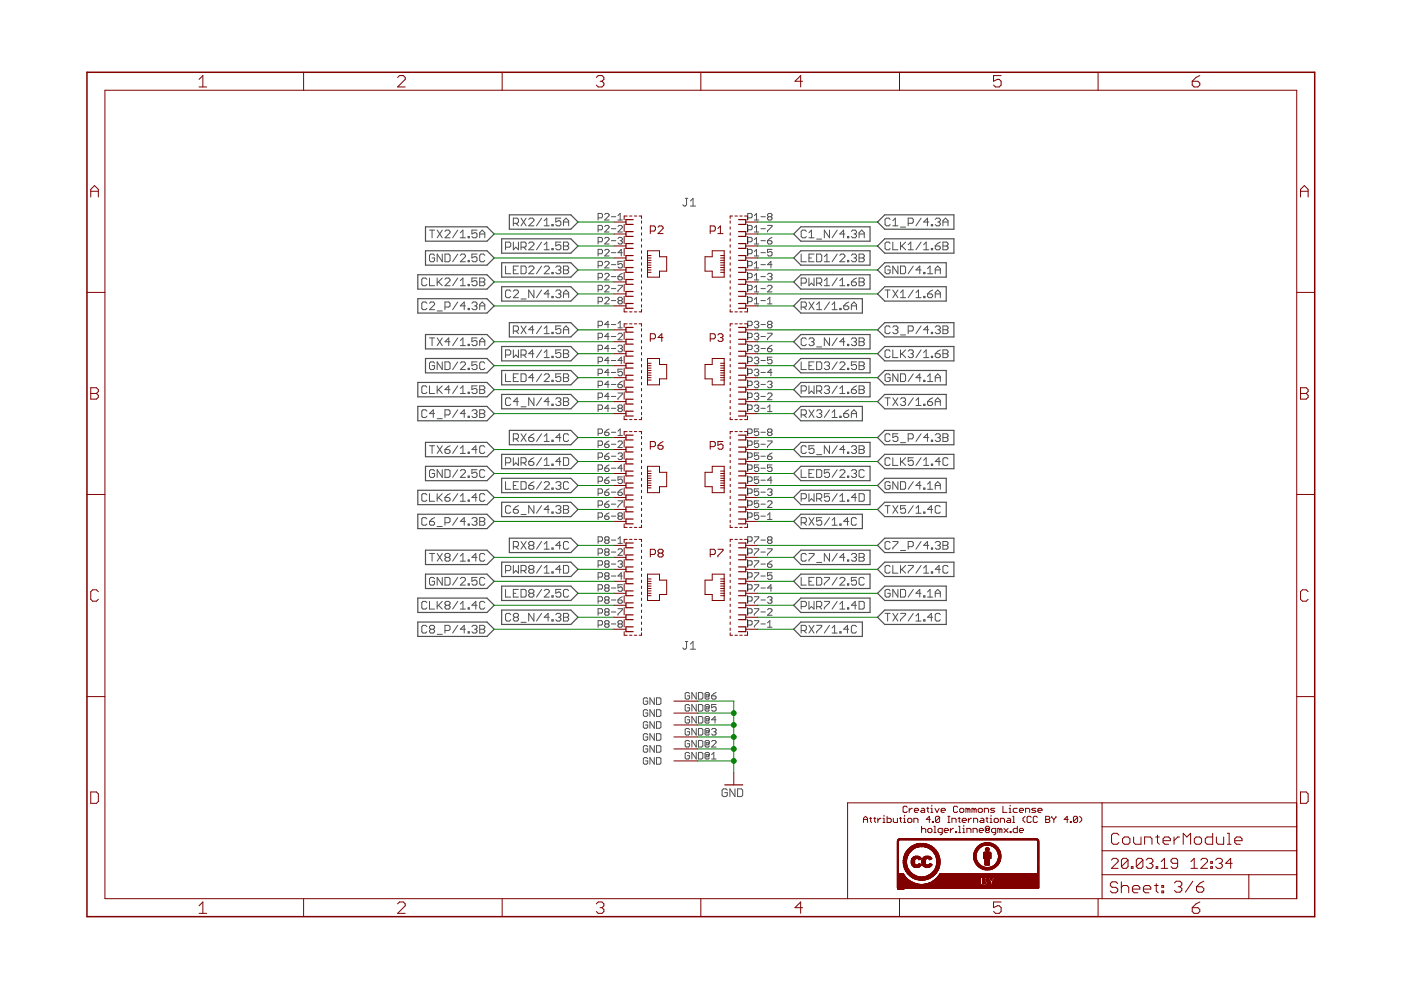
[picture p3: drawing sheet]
<svg xmlns="http://www.w3.org/2000/svg" width="297mm" height="210mm" viewBox="0 0 297 210" stroke-linecap="round" stroke-linejoin="round" font-family="sans-serif">
<g fill="none" stroke="#505050" stroke-width=".21">
<path d="M90.5 59.2l-.3-.3h-.5l-.3 .3v1.1l.3 .3h.5l.3-.3M91.1 58.9v1.7h1M91.1 48.8h1M91.6 48.8v1.6M92.1 54.1l-.2-.2h-.6l-.2 .2v1.1l.2 .3h.6l.2-.3v-.5h-.5M92.7 58.9v1.7M92.7 48.8l1.1 1.6M93 59.8l.8 .8M93.8 53.9v1.6l-1.1-1.6v1.6M93.8 48.8l-1.1 1.6M93.8 58.9l-1.1 1.1M94.3 59.2l.3-.3h.5l.3 .3v.3l-1.1 1.1h1.1"/>
<path d="M94.3 53.9h.8l.3 .2v1.1l-.3 .3h-.8zM94.3 49.1l.3-.3h.5l.3 .3v.2l-1.1 1.1h1.1M97 53.9l-1 1.6M97 48.8l-1 1.6M97 58.9l-1 1.7M97.6 54.1l.3-.2h.5l.3 .2v.3l-1.1 1.1h1.1M97.6 50.4h1.1M97.6 49.3l.5-.5v1.6M97.6 59.5l.5-.6v1.7M99.3 55.2h.2v.3h-.2zM99.3 50.1h.2v.3h-.2zM101.1 58.9h-1v.9l.5-.3h.3l.2 .3v.5l-.2 .3h-.6l-.2-.3"/>
<path d="M101.1 53.9h-1v.8l.5-.3h.3l.2 .3v.5l-.2 .3h-.6l-.2-.3M101.1 48.8h-1v.8l.5-.3h.3l.2 .3v.5l-.2 .3h-.6l-.2-.3M101.7 58.9h.8l.3 .3v.3l-.3 .3 .3 .2v.3l-.3 .3h-.8zM101.7 59.8h.8M101.7 50.4v-1.1l.5-.5 .6 .5v1.1M101.7 49.6h1.1M102.8 54.1l-.3-.2h-.5l-.3 .2v1.1l.3 .3h.5l.3-.3M107.2 56.4v1.6h1.1M107.2 52.4h.8l.3-.2v-.6l-.3-.3h-.8v1.7M108.8 57.2h.6M108.8 47.3h.8l.3-.2v-.6l-.3-.3h-.8v1.7M108.8 51.3v1.7l.6-.6 .5 .6v-1.7"/>
<path d="M109.4 47.3l.5 .6M109.9 56.4h-1.1v1.6h1.1M110.5 56.4h.8l.2 .3v1.1l-.2 .2h-.8zM110.5 52.4h.8l.2-.2v-.6l-.2-.3h-.8v1.7M110.5 46.2l1 1.7M111 52.4l.5 .6M111.5 46.2l-1 1.7M112.1 56.7l.3-.3h.5l.3 .3v.3l-1.1 1h1.1M112.1 51.6l.3-.3h.5l.3 .3v.3l-1.1 1.1h1.1M112.1 46.5l.3-.3h.5l.3 .3v.3l-1.1 1.1h1.1M114.8 46.2l-1.1 1.7M114.8 51.3l-1.1 1.7"/>
<path d="M114.8 56.4l-1.1 1.6M115.4 56.7l.3-.3h.5l.3 .3v.3l-1.1 1h1.1M115.4 53h1.1M115.4 47.9h1.1M115.4 46.8l.5-.6v1.7M115.4 51.9l.5-.6v1.7M117 57.8h.3v.2h-.3zM117 52.7h.3v.3h-.3zM117 47.6h.3v.3h-.3zM117.8 56.7l.3-.3h.6l.2 .3v.3l-.2 .2M118.4 57.2h.3M118.7 57.2l.2 .3v.3l-.2 .2h-.6l-.3-.2"/>
<path d="M118.9 51.3h-1.1v.9l.6-.3h.3l.2 .3v.5l-.2 .3h-.6l-.3-.3M118.9 46.2h-1.1v.9l.6-.3h.3l.2 .3v.5l-.2 .3h-.6l-.3-.3M119.5 56.4h.8l.3 .3v.3l-.3 .2 .3 .3v.3l-.3 .2h-.8zM119.5 57.2h.8M119.5 51.3h.8l.3 .3v.3l-.3 .3 .3 .2v.3l-.3 .3h-.8zM119.5 52.2h.8M119.5 47.1h1.1M119.5 47.9v-1.1l.5-.6 .6 .6v1.1M126.8 58.9h.7l.2-.2v-.5l-.2-.2h-.7v1.4M126.8 56.3h.7l.2-.2v-.5l-.2-.2h-.7v1.4M126.8 53.8h.7l.2-.2v-.5l-.2-.2h-.7v1.4M126.8 51.3h.7l.2-.3v-.4l-.2-.3h-.7v1.4"/>
<path d="M126.8 48.7h.7l.2-.2v-.5l-.2-.2h-.7v1.4M126.8 46.2h.7l.2-.2v-.5l-.2-.2h-.7v1.4M128.2 58.2l.2-.2h.5l.2 .2v.2l-.9 1h.9M128.2 55.6l.2-.2h.5l.2 .2v.3l-.9 .9h.9M128.2 53.1l.2-.2h.5l.2 .2v.2l-.9 1h.9M128.2 50.6l.2-.3h.5l.2 .3v.2l-.9 .9h.9M128.2 48l.2-.2h.5l.2 .2v.3l-.9 .9h.9M128.2 45.5l.2-.2h.5l.2 .2v.2l-.9 1h.9M129.6 58.7h1M129.6 56.1h1M129.6 53.6h1M129.6 51h1"/>
<path d="M129.6 48.5h1M129.6 46h1M131 58.7h.7l.3 .4-.3 .3h-.4l-.3-.3zM131 50.6l.3-.3h.4l.3 .3-.3 .4M131 48l.3-.2h.4l.3 .2v.3l-1 .9h1M131 46.7h1M131 45.7l.5-.4v1.4M131.5 51h.2M131.7 51l.3 .3-.3 .4h-.4l-.3-.2M132 55.4h-1v.7l.7-.2 .3 .2v.5l-.3 .2h-.4l-.3-.2M132 53.6h-1l.7-.7v1.4M132 58l-1 .7"/>
<path d="M145.3 42.1h.5M145.6 42.1v1.3l-.3 .3h-.3l-.2-.3M146.4 43.7h1.1M146.4 42.6l.5-.5v1.6M158.5 46.2h.7l.3-.2v-.5l-.3-.2h-.7v1.4M158.5 48.7h.7l.3-.2v-.5l-.3-.2h-.7v1.4M158.5 51.3h.7l.3-.3v-.4l-.3-.3h-.7v1.4M158.5 53.8h.7l.3-.2v-.5l-.3-.2h-.7v1.4M158.5 56.3h.7l.3-.2v-.5l-.3-.2h-.7v1.4M158.5 58.9h.7l.3-.2v-.5l-.3-.2h-.7v1.4M159.9 45.7l.5-.4v1.4M159.9 48.3l.5-.5v1.4"/>
<path d="M159.9 50.8l.5-.5v1.4M159.9 53.3l.5-.4v1.4M159.9 55.9l.5-.5v1.4M159.9 58.4l.5-.4v1.4M159.9 59.4h1M159.9 56.8h1M159.9 54.3h1M159.9 51.7h1M159.9 49.2h1M159.9 46.7h1M161.3 58.7h1M161.3 56.1h1"/>
<path d="M161.3 53.6h1M161.3 51h1M161.3 48.5h1M161.3 46h1M162.7 58.2l.3-.2h.4l.3 .2-.3 .5M162.7 47.8h1v.2l-1 1v.2M162.7 51h.7l.3 .5-.3 .2h-.4l-.3-.2zM163 46l-.3-.3 .3-.4h.4l.3 .2-.3 .5M163 46l-.3 .2 .3 .5h.4l.3-.3-.3-.4M163 46h.4M163.2 58.7h.2M163.4 58.7l.3 .2-.3 .5h-.4l-.3-.3"/>
<path d="M163.7 52.9h-1v.7l.5-.3 .5 .3v.4l-.3 .3h-.4l-.3-.3M163.7 56.1h-1l.7-.7v1.4M163.7 50.3l-1 .7M169.9 53.9v1.6h1.1M171 49.1l-.3-.3h-.6l-.2 .3v1l.2 .3h.6l.3-.3M171.5 58.9v1.7l.5-.6 .6 .6v-1.7M171.5 54.7h.5M171.5 50.4h1.1M171.5 49.3l.5-.5v1.6M172.6 53.9h-1.1v1.6h1.1M173.1 53.9h.8l.3 .2v1.1l-.3 .3h-.8zM173.1 50.7h1.1"/>
<path d="M174.8 59.5l.5-.6v1.7M174.8 54.4l.5-.5v1.6M174.8 55.5h1.1M175.9 48.8v1.6l-1.1-1.6v1.6M177.5 58.9l-1.1 1.7M177.5 53.9l-1.1 1.6M177.5 48.8l-1.1 1.6M178.1 59.5l.5-.6v1.7M178.1 54.1l.2-.2h.6l.2 .2v.3l-1 1.1h1M179.1 49.6h-1l.8-.8v1.6M179.7 50.1h.3v.3h-.3zM179.7 55.2h.3v.3h-.3z"/>
<path d="M180.5 59.8h.8l.3 .2v.3l-.3 .3h-.5l-.3-.3zM180.5 49.1l.3-.3h.5l.3 .3v.2l-.3 .3M180.5 54.1l.3-.2h.5l.3 .2v.3l-.3 .3M181.1 54.7h.2M181.1 49.6h.2M181.3 49.6l.3 .3v.2l-.3 .3h-.5l-.3-.3M181.3 54.7l.3 .2v.3l-.3 .3h-.5l-.3-.3M181.6 58.9l-1.1 .9M182.1 58.9h.9l.2 .3v.3l-.2 .3 .2 .2v.3l-.2 .3h-.9zM182.1 59.8h.9M182.1 50.4v-1.1l.6-.5 .5 .5v1.1M182.1 53.9h.9l.2 .2v.3l-.2 .3 .2 .2v.3l-.2 .3h-.9z"/>
<path d="M182.1 54.7h.9M182.1 49.6h1.1M188.7 56.7l-.2-.3h-.6l-.3 .3v1.1l.3 .2h.6l.2-.2v-.6h-.5M188.7 46.5l-.2-.3h-.6l-.3 .3v1.1l.3 .3h.6l.2-.3M188.7 51.6l-.2-.3h-.6l-.3 .3v1.1l.3 .3h.6l.2-.3M189.3 51.3v1.7h1.1M189.3 47.9h1.1M189.3 46.8l.5-.6v1.7M190.4 56.4v1.6l-1.1-1.6v1.6M190.9 56.4h.8l.3 .3v1.1l-.3 .2h-.8zM190.9 51.3v1.7M190.9 48.2h1.1"/>
<path d="M191.2 52.2l.8 .8M192 51.3l-1.1 1.1M192.6 53h1M192.6 51.9l.5-.6v1.7M192.6 47.3h.8l.2-.2v-.6l-.2-.3h-.8v1.7M193.6 56.4l-1 1.6M195.3 57.2h-1.1l.8-.8v1.6M195.3 51.3l-1.1 1.7M195.3 46.2l-1.1 1.7M195.8 57.8h.3v.2h-.3zM195.8 53h1.1M195.8 51.9l.6-.6v1.7"/>
<path d="M196.7 58h1M196.7 57l.5-.6v1.6M196.9 47.1h-1.1l.8-.9v1.7M197.5 47.6h.2v.3h-.2zM197.5 52.7h.2v.3h-.2zM198.3 46.5l.3-.3h.5l.3 .3v.3l-.3 .3M198.3 52.2h.8l.3 .2v.3l-.3 .3h-.5l-.3-.3zM198.3 58v-1l.5-.6 .6 .6v1M198.3 57.2h1.1M198.8 47.1h.3M199.1 47.1l.3 .2v.3l-.3 .3h-.5l-.3-.3M199.4 51.3l-.6 .3-.5 .6"/>
<path d="M199.9 51.3h.8l.3 .3v.3l-.3 .3 .3 .2v.3l-.3 .3h-.8zM199.9 52.2h.8M199.9 47.9v-1.1l.6-.6 .5 .6v1.1M199.9 47.1h1.1M90.5 64.3l-.3-.3h-.5l-.3 .3v1.1l.3 .3h.5l.3-.3M91.1 64.3l.2-.3h.6l.2 .3v.3l-1 1.1h1M91.1 71.6h1M91.6 71.6v1.7M92.1 77l-.2-.3h-.6l-.2 .3v1.1l.2 .3h.6l.2-.3v-.6h-.5M92.7 65.9h1.1M92.7 71.6l1.1 1.7M93.8 76.7v1.7l-1.1-1.7v1.7"/>
<path d="M93.8 71.6l-1.1 1.7M94.3 65.1h.8l.3-.2v-.6l-.3-.3h-.8v1.7M94.3 76.7h.8l.3 .3v1.1l-.3 .3h-.8zM95.4 72.5h-1.1l.8-.9v1.7M97 76.7l-1 1.7M97 64l-1 1.7M97 71.6l-1 1.7M97.6 60.6h1.1M97.6 77l.3-.3h.5l.3 .3v.3l-1.1 1.1h1.1M97.6 73.3h1.1M97.6 72.2l.5-.6v1.7M98.7 64.9h-1.1l.8-.9v1.7"/>
<path d="M99.3 65.4h.2v.3h-.2zM99.3 60.3h.2v.3h-.2zM99.3 73h.2v.3h-.2zM99.3 78.1h.2v.3h-.2zM100.1 64.3l.2-.3h.6l.2 .3v.3l-.2 .3M100.6 64.9h.3M100.9 64.9l.2 .2v.3l-.2 .3h-.6l-.2-.3M101.1 71.6h-1v.9l.5-.3h.3l.2 .3v.5l-.2 .3h-.6l-.2-.3M101.1 76.7h-1v.8l.5-.2h.3l.2 .2v.6l-.2 .3h-.6l-.2-.3M101.7 64.9h1.1M101.7 65.7v-1.1l.5-.6 .6 .6v1.1M101.7 73.3v-1.1l.5-.6 .6 .6v1.1"/>
<path d="M101.7 72.5h1.1M102.8 77l-.3-.3h-.5l-.3 .3v1.1l.3 .3h.5l.3-.3M107.2 79.3v1.6h1.1M107.2 75.3h.8l.3-.3v-.5l-.3-.3h-.8v1.6M108.3 61.8l-.3-.3h-.5l-.3 .3v1l.3 .3h.5l.3-.3M108.8 61.8l.3-.3h.5l.3 .3v.2l-1.1 1.1h1.1M108.8 70.2h.8l.3-.3v-.5l-.3-.3h-.8v1.6M108.8 74.2v1.6l.6-.5 .5 .5v-1.6M109.4 70.2l.5 .5M109.9 79.3h-1.1v1.6h1.1M110.5 79.3h.8l.2 .2v1.1l-.2 .3h-.8zM110.5 75.3h.8l.2-.3v-.5l-.2-.3h-.8v1.6"/>
<path d="M110.5 63.4h1M110.5 69.1l1 1.6M111 75.3l.5 .5M111.5 69.1l-1 1.6M113.2 75h-1.1l.8-.8v1.6M113.2 69.9h-1.1l.8-.8v1.6M113.2 61.5v1.6l-1.1-1.6v1.6M114.8 61.5l-1.1 1.6M114.8 79.3l-1.1 1.6M114.8 74.2l-1.1 1.6M114.8 69.1l-1.1 1.6M115.4 74.7l.5-.5v1.6"/>
<path d="M115.4 79.5l.3-.2h.5l.3 .2v.3l-1.1 1.1h1.1M115.4 75.8h1.1M115.4 70.7h1.1M115.4 69.7l.5-.6v1.6M116.5 62.3h-1.1l.8-.8v1.6M117 62.8h.3v.3h-.3zM117 75.5h.3v.3h-.3zM117 70.5h.3v.2h-.3zM117.8 61.8l.3-.3h.6l.2 .3v.2l-.2 .3M118.4 62.3h.3M118.7 62.3l.2 .3v.2l-.2 .3h-.6l-.3-.3M118.9 69.1h-1.1v.8l.6-.2h.3l.2 .2v.6l-.2 .2h-.6l-.3-.2"/>
<path d="M118.9 79.3h-1.1v.8l.6-.3h.3l.2 .3v.5l-.2 .3h-.6l-.3-.3M118.9 74.2h-1.1v.8l.6-.3h.3l.2 .3v.5l-.2 .3h-.6l-.3-.3M119.5 63.1v-1.1l.5-.5 .6 .5v1.1M119.5 79.3h.8l.3 .2v.3l-.3 .3 .3 .2v.3l-.3 .3h-.8zM119.5 74.2h.8l.3 .3v.2l-.3 .3 .3 .3v.2l-.3 .3h-.8zM119.5 62.3h1.1M119.5 75h.8M119.5 69.9h1.1M119.5 70.7v-1l.5-.6 .6 .6v1M126.8 61.4h.7l.2-.2v-.5l-.2-.2h-.7v1.4M126.8 64h.7l.2-.3v-.4l-.2-.3h-.7v1.4M126.8 69h.7l.2-.2v-.5l-.2-.2h-.7v1.4"/>
<path d="M126.8 71.6h.7l.2-.2v-.5l-.2-.2h-.7v1.4M126.8 74.1h.7l.2-.2v-.5l-.2-.2h-.7v1.4M126.8 76.7h.7l.2-.3v-.4l-.2-.3h-.7v1.4M126.8 79.2h.7l.2-.2v-.5l-.2-.2h-.7v1.4M128.2 60.7l.2-.2h.5l.2 .2v.3l-.9 .9h.9M128.2 63.3l.2-.3h.5l.2 .3v.2l-.9 .9h.9M129.1 79h-.9l.7-.7v1.4M129.1 76.4h-.9l.7-.7v1.4M129.1 73.9h-.9l.7-.7v1.4M129.1 71.4h-.9l.7-.7v1.4M129.1 68.8h-.9l.7-.7v1.4M129.6 63.7h1"/>
<path d="M129.6 61.2h1M129.6 79h1M129.6 76.4h1M129.6 73.9h1M129.6 71.4h1M129.6 68.8h1M131 60.5h1v.2l-1 1v.2M131 68.6l.5-.5v1.4M131 70.9l.3-.2h.4l.3 .2v.2l-1 1h1M131 73.4l.3-.2h.4l.3 .2-.3 .5M131 69.5h1M131.3 63.7l-.3-.2 .3-.5h.4l.3 .3-.3 .4"/>
<path d="M131.3 63.7l-.3 .3 .3 .4h.4l.3-.2-.3-.5M131.3 63.7h.4M131.5 73.9h.2M131.7 73.9l.3 .2-.3 .5h-.4l-.3-.2M132 78.3h-1v.7l.7-.3 .3 .3v.4l-.3 .3h-.4l-.3-.3M132 76.4h-1l.7-.7v1.4M158.5 61.4h.7l.3-.2v-.5l-.3-.2h-.7v1.4M158.5 64h.7l.3-.3v-.4l-.3-.3h-.7v1.4M158.5 69h.7l.3-.2v-.5l-.3-.2h-.7v1.4M158.5 71.6h.7l.3-.2v-.5l-.3-.2h-.7v1.4M158.5 74.1h.7l.3-.2v-.5l-.3-.2h-.7v1.4M158.5 76.7h.7l.3-.3v-.4l-.3-.3h-.7v1.4"/>
<path d="M158.5 79.2h.7l.3-.2v-.5l-.3-.2h-.7v1.4M159.9 63.5l.5-.5v1.4M159.9 61l.5-.5v1.4M159.9 64.4h1M159.9 61.9h1M159.9 78.5l.3-.2h.4l.3 .2-.3 .5M159.9 68.3l.3-.2h.4l.3 .2-.3 .5M159.9 70.9l.3-.2h.4l.3 .2-.3 .5M159.9 73.4l.3-.2h.4l.3 .2-.3 .5M159.9 76l.3-.3h.4l.3 .3-.3 .4M160.4 79h.2M160.4 76.4h.2"/>
<path d="M160.4 73.9h.2M160.4 71.4h.2M160.4 68.8h.2M160.6 68.8l.3 .2-.3 .5h-.4l-.3-.2M160.6 71.4l.3 .2-.3 .5h-.4l-.3-.3M160.6 73.9l.3 .2-.3 .5h-.4l-.3-.2M160.6 76.4l.3 .3-.3 .4h-.4l-.3-.2M160.6 79l.3 .2-.3 .5h-.4l-.3-.3M161.3 63.7h1M161.3 61.2h1M161.3 79h1M161.3 76.4h1"/>
<path d="M161.3 73.9h1M161.3 71.4h1M161.3 68.8h1M162.7 60.7l.3-.2h.4l.3 .2v.3l-1 .9h1M162.7 64.4h1M162.7 63.5l.5-.5v1.4M162.7 70.7h1v.2l-1 .9v.3M162.7 73.9h.7l.3 .5-.3 .2h-.4l-.3-.2zM163 68.8l-.3-.2 .3-.5h.4l.3 .2-.3 .5M163 68.8l-.3 .2 .3 .5h.4l.3-.2-.3-.5M163 68.8h.4M163.7 75.7h-1v.7l.5-.2 .5 .2v.5l-.3 .2h-.4l-.3-.2"/>
<path d="M163.7 79h-1l.7-.7v1.4M163.7 73.2l-1 .7M169.9 60h.8l.3-.2v-.6l-.3-.3h-.8v1.7M169.9 65.1h.8l.3-.2v-.6l-.3-.3h-.8v1.7M169.9 76.7v1.7h1.1M170.4 65.1l.6 .6M171 71.9l-.3-.3h-.6l-.2 .3v1.1l.2 .3h.6l.3-.3M171.5 64l1.1 1.7M171.5 71.9l.3-.3h.5l.3 .3v.3l-.3 .3M171.5 77.5h.5M172 72.5h.3M172.3 72.5l.3 .2v.3l-.3 .3h-.5l-.3-.3"/>
<path d="M172.6 64l-1.1 1.7M172.6 76.7h-1.1v1.7h1.1M173.1 64.6l.6-.6v1.7M173.1 65.7h1.1M173.1 60h.8l.3-.2v-.6l-.3-.3h-.8v1.7M173.1 76.7h.8l.3 .3v1.1l-.3 .3h-.8zM173.1 73.6h1.1M173.7 60l.5 .6M174.8 60.6h1.1M174.8 77l.2-.3h.6l.3 .3v.3l-.3 .2M175.3 77.5h.3M175.6 77.5l.3 .3v.3l-.3 .3h-.6l-.2-.3"/>
<path d="M175.9 64l-1.1 1.7M175.9 71.6v1.7l-1.1-1.7v1.7M176.4 65.7h1.1M176.4 64.6l.6-.6v1.7M177.5 76.7l-1.1 1.7M177.5 71.6l-1.1 1.7M178.1 77l.2-.3h.6l.2 .3v.3l-1 1.1h1M178.1 65.4h.2v.3h-.2zM178.1 60.6h1M178.9 64.9h.8l.3 .2v.3l-.3 .3h-.6l-.2-.3zM179.1 72.5h-1l.8-.9v1.7M179.7 60.3h.3v.3h-.3z"/>
<path d="M179.7 73h.3v.3h-.3zM179.7 78.1h.3v.3h-.3zM180 64l-.6 .3-.5 .6M180.5 64.9h1.1M180.5 65.7v-1.1l.6-.6 .5 .6v1.1M180.5 71.9l.3-.3h.5l.3 .3v.3l-.3 .3M181.1 72.5h.2M181.3 72.5l.3 .2v.3l-.3 .3h-.5l-.3-.3M181.6 76.7h-1.1v.8l.6-.2h.2l.3 .2v.6l-.3 .3h-.5l-.3-.3M182.1 71.6h.9l.2 .3v.3l-.2 .3 .2 .2v.3l-.2 .3h-.9zM182.1 76.7h.9l.2 .3v.3l-.2 .2 .2 .3v.3l-.2 .3h-.9zM182.1 77.5h.9"/>
<path d="M182.1 72.5h.9M187.6 61.5h1.1M188.2 61.5v1.6M188.7 69.4l-.2-.3h-.6l-.3 .3v1.1l.3 .2h.6l.2-.2M188.7 74.5l-.2-.3h-.6l-.3 .3v1l.3 .3h.6l.2-.3M188.7 79.5l-.2-.2h-.6l-.3 .2v1.1l.3 .3h.6l.2-.3v-.5h-.5M189.3 61.5l1.1 1.6M189.3 74.2v1.6h1.1M189.3 69.4l.2-.3h.6l.3 .3v.3l-.3 .2M189.8 69.9h.3M190.1 69.9l.3 .3v.3l-.3 .2h-.6l-.2-.2M190.4 61.5l-1.1 1.6"/>
<path d="M190.4 79.3v1.6l-1.1-1.6v1.6M190.9 62l.6-.5v1.6M190.9 63.1h1.1M190.9 74.2v1.6M190.9 79.3h.8l.3 .2v1.1l-.3 .3h-.8zM190.9 71h1.1M191.2 75l.8 .8M192 74.2l-1.1 1.1M192.6 70.2h.8l.2-.3v-.5l-.2-.3h-.8v1.6M192.6 74.5l.2-.3h.6l.2 .3v.2l-.2 .3M193.1 75h.3M193.4 75l.2 .3v.2l-.2 .3h-.6l-.2-.3"/>
<path d="M193.6 61.5l-1 1.6M193.6 79.3l-1 1.6M194.2 63.1h1.1M194.2 62l.5-.5v1.6M195.3 74.2l-1.1 1.6M195.3 69.1l-1.1 1.6M195.8 62.8h.3v.3h-.3zM195.8 74.7l.6-.5v1.6M195.8 75.8h1.1M196.7 62.3h.8l.2 .3v.2l-.2 .3h-.6l-.2-.3zM196.7 79.8l.5-.5v1.6M196.9 69.9h-1.1l.8-.8v1.6"/>
<path d="M197.5 70.5h.2v.2h-.2zM197.5 75.5h.2v.3h-.2zM197.7 61.5l-.5 .3-.5 .5M198.3 75h.8l.3 .3v.2l-.3 .3h-.5l-.3-.3zM198.3 62.3h1.1M198.3 63.1v-1.1l.5-.5 .6 .5v1.1M198.3 69.4l.3-.3h.5l.3 .3v.3l-.3 .2M198.8 69.9h.3M199.1 69.9l.3 .3v.3l-.3 .2h-.5l-.3-.2M199.4 74.2l-.6 .3-.5 .5M199.9 69.1h.8l.3 .3v.3l-.3 .2 .3 .3v.3l-.3 .2h-.8zM199.9 74.2h.8l.3 .3v.2l-.3 .3 .3 .3v.2l-.3 .3h-.8z"/>
<path d="M199.9 75h.8M199.9 69.9h.8M90.5 82.1l-.3-.3h-.5l-.3 .3v1.1l.3 .2h.5l.3-.2M90.5 87.2l-.3-.3h-.5l-.3 .3v1l.3 .3h.5l.3-.3M91.1 81.8v1.6h1M91.1 94.5h1M91.6 94.5v1.6M92.1 87.7h-1l.8-.8v1.6M92.1 99.8l-.2-.2h-.6l-.2 .2v1.1l.2 .3h.6l.2-.3v-.5h-.5M92.7 81.8v1.6M92.7 88.8h1.1M92.7 94.5l1.1 1.6"/>
<path d="M93 82.6l.8 .8M93.8 99.6v1.6l-1.1-1.6v1.6M93.8 81.8l-1.1 1.1M93.8 94.5l-1.1 1.6M94.3 88h.8l.3-.3v-.5l-.3-.3h-.8v1.6M94.3 95.3h.8l.3 .3v.3l-.3 .2h-.5l-.3-.2zM94.3 99.6h.8l.3 .2v1.1l-.3 .3h-.8zM95.4 82.6h-1.1l.8-.8v1.6M95.4 94.5l-.5 .3-.6 .5M97 99.6l-1 1.6M97 86.9l-1 1.6M97 81.8l-1 1.6"/>
<path d="M97 94.5l-1 1.6M97.6 82.4l.5-.6v1.6M97.6 99.8l.3-.2h.5l.3 .2v.3l-1.1 1.1h1.1M97.6 83.4h1.1M97.6 96.1h1.1M97.6 95l.5-.5v1.6M98.7 87.7h-1.1l.8-.8v1.6M99.3 83.2h.2v.2h-.2zM99.3 88.2h.2v.3h-.2zM99.3 95.9h.2v.2h-.2zM100.1 87.2l.2-.3h.6l.2 .3v.2l-.2 .3M100.6 87.7h.3"/>
<path d="M100.9 87.7l.2 .3v.2l-.2 .3h-.6l-.2-.3M101.1 99.6h-1v.8l.5-.3h.3l.2 .3v.5l-.2 .3h-.6l-.2-.3M101.1 81.8h-1v.8l.5-.2h.3l.2 .2v.6l-.2 .2h-.6l-.2-.2M101.1 95.3h-1l.8-.8v1.6M101.7 81.8h.8l.3 .3v.3l-.3 .2 .3 .3v.3l-.3 .2h-.8zM101.7 86.9h.8l.3 .3v.2l-.3 .3 .3 .3v.2l-.3 .3h-.8zM101.7 87.7h.8M101.7 82.6h.8M102.8 94.8l-.3-.3h-.5l-.3 .3v1.1l.3 .2h.5l.3-.2M102.8 99.8l-.3-.2h-.5l-.3 .2v1.1l.3 .3h.5l.3-.3M107.2 98.1h.8l.3-.2v-.6l-.3-.3h-.8v1.7M108.3 84.6l-.3-.3h-.5l-.3 .3v1.1l.3 .3h.5l.3-.3"/>
<path d="M108.8 80.1h.6M108.8 93h.8l.3-.2v-.6l-.3-.2h-.8v1.6M108.8 97v1.7l.6-.6 .5 .6v-1.7M109.4 93l.5 .6M109.9 85.2h-1.1l.8-.9v1.7M110.5 98.1h.8l.2-.2v-.6l-.2-.3h-.8v1.7M110.5 86.3h1M110.5 92l1 1.6M111 98.1l.5 .6M111.5 92l-1 1.6M112.1 97.9h.8l.3 .2v.3l-.3 .3h-.5l-.3-.3zM112.1 92.8h.8l.3 .2v.3l-.3 .3h-.5l-.3-.3z"/>
<path d="M113.2 80.1h-1.1l.8-.8v1.6M113.2 84.3v1.7l-1.1-1.7v1.7M113.2 92l-1.1 .8M113.2 97l-1.1 .9M114.8 84.3l-1.1 1.7M114.8 92l-1.1 1.6M114.8 97l-1.1 1.7M115.4 98.7h1.1M115.4 93.6h1.1M115.4 92.5l.5-.5v1.6M115.4 97.6l.5-.6v1.7M116.5 85.2h-1.1l.8-.9v1.7"/>
<path d="M117 80.6h.3v.3h-.3zM117 85.7h.3v.3h-.3zM117 98.4h.3v.3h-.3zM117 93.3h.3v.3h-.3zM117.8 84.6l.3-.3h.6l.2 .3v.3l-.2 .3M118.4 85.2h.3M118.7 85.2l.2 .2v.3l-.2 .3h-.6l-.3-.3M118.9 97.9h-1.1l.9-.9v1.7M118.9 92.8h-1.1l.9-.8v1.6M119.5 84.3h.8l.3 .3v.3l-.3 .3 .3 .2v.3l-.3 .3h-.8zM119.5 80.1h.8M119.5 97h.8l.3 .3v1.1l-.3 .3h-.8z"/>
<path d="M119.5 85.2h.8M120.6 92.2l-.3-.2h-.6l-.2 .2v1.1l.2 .3h.6l.3-.3M126.8 81.7h.7l.2-.2v-.5l-.2-.2h-.7v1.4M126.8 84.3h.7l.2-.2v-.5l-.2-.3h-.7v1.5M126.8 86.8h.7l.2-.2v-.5l-.2-.2h-.7v1.4M126.8 91.9h.7l.2-.2v-.5l-.2-.2h-.7v1.4M126.8 94.4h.7l.2-.2v-.5l-.2-.2h-.7v1.4M126.8 97h.7l.2-.3v-.4l-.2-.3h-.7v1.4M126.8 99.5h.7l.2-.2v-.5l-.2-.2h-.7v1.4M128.2 91.7h.7l.2 .4-.2 .3h-.5l-.2-.3zM128.2 94.2h.7l.2 .5-.2 .2h-.5l-.2-.2zM128.2 96.7h.7l.2 .5-.2 .2h-.5l-.2-.2z"/>
<path d="M128.2 99.3h.7l.2 .4-.2 .3h-.5l-.2-.3zM129.1 86.6h-.9l.7-.7v1.4M129.1 84.1h-.9l.7-.8v1.5M129.1 81.5h-.9l.7-.7v1.4M129.1 91l-.9 .7M129.1 93.5l-.9 .7M129.1 96l-.9 .7M129.1 98.6l-.9 .7M129.6 86.6h1M129.6 84.1h1M129.6 81.5h1M129.6 99.3h1"/>
<path d="M129.6 96.7h1M129.6 94.2h1M129.6 91.7h1M131 91.4l.5-.4v1.4M131 81.5h.7l.3 .5-.3 .2h-.4l-.3-.2zM131 83.3h1v.3l-1 .9v.3M131 93.7l.3-.2h.4l.3 .2v.3l-1 .9h1M131 96.3l.3-.3h.4l.3 .3-.3 .4M131 92.4h1M131.3 86.6l-.3-.3 .3-.4h.4l.3 .2-.3 .5M131.3 86.6l-.3 .2 .3 .5h.4l.3-.3-.3-.4M131.3 86.6h.4"/>
<path d="M131.5 96.7h.2M131.7 96.7l.3 .3-.3 .4h-.4l-.3-.2M132 99.3h-1l.7-.7v1.4M132 80.8l-1 .7M158.5 81.7h.7l.3-.2v-.5l-.3-.2h-.7v1.4M158.5 84.3h.7l.3-.2v-.5l-.3-.3h-.7v1.5M158.5 86.8h.7l.3-.2v-.5l-.3-.2h-.7v1.4M158.5 91.9h.7l.3-.2v-.5l-.3-.2h-.7v1.4M158.5 94.4h.7l.3-.2v-.5l-.3-.2h-.7v1.4M158.5 97h.7l.3-.3v-.4l-.3-.3h-.7v1.4M158.5 99.5h.7l.3-.2v-.5l-.3-.2h-.7v1.4M159.9 81l.3-.2h.4l.3 .2-.3 .5"/>
<path d="M159.9 86.1l.3-.2h.4l.3 .2-.3 .5M159.9 83.6l.3-.3h.4l.3 .3-.3 .5M160.4 86.6h.2M160.4 84.1h.2M160.4 81.5h.2M160.6 81.5l.3 .2-.3 .5h-.4l-.3-.2M160.6 84.1l.3 .2-.3 .5h-.4l-.3-.3M160.6 86.6l.3 .2-.3 .5h-.4l-.3-.3M160.9 91h-1v.7l.5-.3 .5 .3v.4l-.3 .3h-.4l-.3-.3M160.9 93.5h-1v.7l.5-.2 .5 .2v.5l-.3 .2h-.4l-.3-.2M160.9 96h-1v.7l.5-.2 .5 .2v.5l-.3 .2h-.4l-.3-.2M160.9 98.6h-1v.7l.5-.3 .5 .3v.4l-.3 .3h-.4l-.3-.3"/>
<path d="M161.3 86.6h1M161.3 84.1h1M161.3 81.5h1M161.3 99.3h1M161.3 96.7h1M161.3 94.2h1M161.3 91.7h1M162.7 86.3l.5-.4v1.4M162.7 81l.3-.2h.4l.3 .2-.3 .5M162.7 83.6l.3-.3h.4l.3 .3v.2l-1 1h1M162.7 93.5h1v.2l-1 1v.2M162.7 96.7h.7l.3 .5-.3 .2h-.4l-.3-.2z"/>
<path d="M162.7 87.3h1M163 91.7l-.3-.3 .3-.4h.4l.3 .2-.3 .5M163 91.7l-.3 .2 .3 .5h.4l.3-.3-.3-.4M163 91.7h.4M163.2 81.5h.2M163.4 81.5l.3 .2-.3 .5h-.4l-.3-.2M163.7 98.6h-1v.7l.5-.3 .5 .3v.4l-.3 .3h-.4l-.3-.3M163.7 96l-1 .7M169.9 88h.8l.3-.3v-.5l-.3-.3h-.8v1.6M169.9 82.9h.8l.3-.3v-.5l-.3-.3h-.8v1.6M169.9 99.6v1.6h1.1M170.4 88l.6 .5"/>
<path d="M171 94.8l-.3-.3h-.6l-.2 .3v1.1l.2 .2h.6l.3-.2M171.5 81.8v1.6l.5-.5 .6 .5v-1.6M171.5 86.9l1.1 1.6M172.6 94.5h-1.1v.8l.5-.3h.3l.3 .3v.6l-.3 .2h-.5l-.3-.2M172.6 99.6h-1.1v1.6h1.1M172.6 86.9l-1.1 1.6M173.1 82.9h.8l.3-.3v-.5l-.3-.3h-.8v1.6M173.1 99.6h.8l.3 .2v1.1l-.3 .3h-.8zM173.1 87.2l.3-.3h.5l.3 .3v.2l-.3 .3M173.1 96.4h1.1M173.7 87.7h.2M173.7 82.9l.5 .5"/>
<path d="M173.9 87.7l.3 .3v.2l-.3 .3h-.5l-.3-.3M174.8 82.1l.2-.3h.6l.3 .3v.3l-.3 .2M175.3 82.6h.3M175.6 82.6l.3 .3v.3l-.3 .2h-.6l-.2-.2M175.9 99.6h-1.1v.8l.5-.3h.3l.3 .3v.5l-.3 .3h-.6l-.2-.3M175.9 94.5v1.6l-1.1-1.6v1.6M175.9 86.9l-1.1 1.6M176.4 87.4l.6-.5v1.6M176.4 88.5h1.1M177.5 81.8l-1.1 1.6M177.5 99.6l-1.1 1.6M177.5 94.5l-1.1 1.6"/>
<path d="M178.1 88.2h.2v.3h-.2zM178.1 82.4l.5-.6v1.6M178.1 99.8l.2-.2h.6l.2 .2v.3l-1 1.1h1M178.1 83.4h1M178.9 87.7h.8l.3 .3v.2l-.3 .3h-.6l-.2-.3zM179.1 95.3h-1l.8-.8v1.6M179.7 83.2h.3v.2h-.3zM179.7 95.9h.3v.2h-.3zM180 86.9l-.6 .3-.5 .5M180.5 94.8l.3-.3h.5l.3 .3v.2l-.3 .3M180.5 82.6h.8l.3 .3v.3l-.3 .2h-.5l-.3-.2zM180.5 88.5v-1.1l.6-.5 .5 .5v1.1"/>
<path d="M180.5 99.8l.3-.2h.5l.3 .2v.3l-.3 .3M180.5 87.7h1.1M181.1 95.3h.2M181.3 95.3l.3 .3v.3l-.3 .2h-.5l-.3-.2M181.6 81.8l-1.1 .8M182.1 81.8h.9l.2 .3v.3l-.2 .2 .2 .3v.3l-.2 .2h-.9zM182.1 94.5h.9l.2 .3v.2l-.2 .3 .2 .3v.3l-.2 .2h-.9zM182.1 82.6h.9M182.1 95.3h.9M183.2 99.8l-.2-.2h-.6l-.3 .2v1.1l.3 .3h.6l.2-.3M187.6 84.3h1.1M188.2 84.3v1.7"/>
<path d="M188.7 92.2l-.2-.2h-.6l-.3 .2v1.1l.3 .3h.6l.2-.3M188.7 97.3l-.2-.3h-.6l-.3 .3v1.1l.3 .3h.6l.2-.3M189.3 97v1.7h1.1M189.3 84.3l1.1 1.7M190.4 92h-1.1v.8l.5-.3h.3l.3 .3v.5l-.3 .3h-.6l-.2-.3M190.4 84.3l-1.1 1.7M190.9 97v1.7M190.9 84.6l.3-.3h.5l.3 .3v.3l-.3 .3M190.9 93.9h1.1M191.2 97.9l.8 .8M191.5 85.2h.2M191.7 85.2l.3 .2v.3l-.3 .3h-.5l-.3-.3"/>
<path d="M192 97l-1.1 1.1M192.6 93h.8l.2-.2v-.6l-.2-.2h-.8v1.6M193.6 97h-1v.9l.5-.3h.3l.2 .3v.5l-.2 .3h-.6l-.2-.3M193.6 84.3l-1 1.7M194.2 84.9l.5-.6v1.7M194.2 86h1.1M195.3 80.1h-1.1l.8-.8v1.6M195.3 97l-1.1 1.7M195.3 92l-1.1 1.6M195.8 80.6h.3v.3h-.3zM195.8 85.7h.3v.3h-.3zM195.8 97.6l.6-.6v1.7"/>
<path d="M195.8 98.7h1.1M196.7 85.2h.8l.2 .2v.3l-.2 .3h-.6l-.2-.3zM196.7 80.9h1M196.9 92.8h-1.1l.8-.8v1.6M197.5 93.3h.2v.3h-.2zM197.5 98.4h.2v.3h-.2zM197.7 84.3l-.5 .3-.5 .6M198.3 80.9v-1.1l.5-.5 .6 .5v1.1M198.3 86v-1.1l.5-.6 .6 .6v1.1M198.3 92.2l.3-.2h.5l.3 .2v.3l-.3 .3M198.3 80.1h1.1M198.3 85.2h1.1"/>
<path d="M198.8 92.8h.3M199.1 92.8l.3 .2v.3l-.3 .3h-.5l-.3-.3M199.4 97.9h-1.1l.8-.9v1.7M199.9 92h.8l.3 .2v.3l-.3 .3 .3 .2v.3l-.3 .3h-.8zM199.9 92.8h.8M201 97.3l-.3-.3h-.5l-.3 .3v1.1l.3 .3h.5l.3-.3M90.5 110l-.3-.3h-.5l-.3 .3v1.1l.3 .3h.5l.3-.3M90.5 104.9l-.3-.2h-.5l-.3 .2v1.1l.3 .3h.5l.3-.3M91.1 104.7v1.6h1M91.1 110.6h.8l.2 .2v.3l-.2 .3h-.6l-.2-.3zM91.1 117.3h1M91.6 117.3v1.7"/>
<path d="M92.1 109.7l-.5 .3-.5 .6M92.7 104.7v1.6M92.7 111.6h1.1M92.7 117.3l1.1 1.7M93 105.5l.8 .8M93.8 104.7l-1.1 1M93.8 117.3l-1.1 1.7M94.3 105.5h.8l.3 .2v.3l-.3 .3h-.5l-.3-.3zM94.3 110.8h.8l.3-.2v-.6l-.3-.3h-.8v1.7M94.6 118.2l-.3-.3v-.3l.3-.3h.5l.3 .3v.3l-.3 .3M94.6 118.2l-.3 .2v.3l.3 .3h.5l.3-.3v-.3l-.3-.2M94.6 118.2h.5"/>
<path d="M95.4 104.7l-.5 .2-.6 .6M97 104.7l-1 1.6M97 109.7l-1 1.7M97 117.3l-1 1.7M97.6 106.3h1.1M97.6 119h1.1M97.6 105.2l.5-.5v1.6M97.6 117.9l.5-.6v1.7M98.7 110.6h-1.1l.8-.9v1.7M99.3 100.9h.2v.3h-.2zM99.3 106h.2v.3h-.2zM99.3 111.1h.2v.3h-.2z"/>
<path d="M99.3 118.7h.2v.3h-.2zM100.1 110l.2-.3h.6l.2 .3v.3l-.2 .3M100.6 110.6h.3M100.9 110.6l.2 .2v.3l-.2 .3h-.6l-.2-.3M101.1 105.5h-1l.8-.8v1.6M101.1 118.2h-1l.8-.9v1.7M101.7 109.7h.8l.3 .3v.3l-.3 .3 .3 .2v.3l-.3 .3h-.8zM101.7 110.6h.8M102.8 104.9l-.3-.2h-.5l-.3 .2v1.1l.3 .3h.5l.3-.3M102.8 117.6l-.3-.3h-.5l-.3 .3v1.1l.3 .3h.5l.3-.3M107.2 102.1v1.6h1.1M108.3 107.5l-.3-.3h-.5l-.3 .3v1.1l.3 .2h.5l.3-.2"/>
<path d="M108.8 108h.8l.3 .3v.3l-.3 .2h-.5l-.3-.2zM108.8 102.9h.6M108.8 115.9h.8l.3-.3v-.5l-.3-.3h-.8v1.6M108.8 119.9v1.6l.6-.5 .5 .5v-1.6M109.4 115.9l.5 .5M109.9 102.1h-1.1v1.6h1.1M109.9 107.2l-.5 .3-.6 .5M110.5 102.1h.8l.2 .3v1.1l-.2 .2h-.8zM110.5 109.1h1M110.5 114.8l1 1.6M111.5 114.8l-1 1.6M112.1 102.9h.8l.3 .3v.3l-.3 .2h-.5l-.3-.2z"/>
<path d="M112.4 115.6l-.3-.2v-.3l.3-.3h.5l.3 .3v.3l-.3 .2M112.4 115.6l-.3 .3v.3l.3 .2h.5l.3-.2v-.3l-.3-.3M112.4 115.6h.5M113.2 107.2v1.6l-1.1-1.6v1.6M113.2 102.1l-.6 .3-.5 .5M114.8 102.1l-1.1 1.6M114.8 107.2l-1.1 1.6M114.8 114.8l-1.1 1.6M114.8 119.9l-1.1 1.6M115.4 102.4l.3-.3h.5l.3 .3v.3l-1.1 1h1.1M115.4 116.4h1.1M115.4 115.4l.5-.6v1.6"/>
<path d="M116.5 108h-1.1l.8-.8v1.6M117 103.5h.3v.2h-.3zM117 108.6h.3v.2h-.3zM117 116.2h.3v.2h-.3zM117.8 102.4l.3-.3h.6l.2 .3v.3l-.2 .2M117.8 107.5l.3-.3h.6l.2 .3v.2l-.2 .3M118.4 102.9h.3M118.4 108h.3M118.7 102.9l.2 .3v.3l-.2 .2h-.6l-.3-.2M118.7 108l.2 .3v.3l-.2 .2h-.6l-.3-.2M118.9 115.6h-1.1l.9-.8v1.6M119.5 107.2h.8l.3 .3v.2l-.3 .3 .3 .3v.3l-.3 .2h-.8z"/>
<path d="M119.5 119.9h.8l.3 .3v1l-.3 .3h-.8zM119.5 108h.8M120.6 115.1l-.3-.3h-.6l-.2 .3v1.1l.2 .2h.6l.3-.2M120.6 102.4l-.3-.3h-.6l-.2 .3v1.1l.2 .2h.6l.3-.2M126.8 102h.7l.2-.2v-.5l-.2-.2h-.7v1.4M126.8 104.6h.7l.2-.2v-.5l-.2-.2h-.7v1.4M126.8 107.1h.7l.2-.2v-.5l-.2-.2h-.7v1.4M126.8 109.7h.7l.2-.3v-.4l-.2-.3h-.7v1.4M126.8 114.7h.7l.2-.2v-.5l-.2-.2h-.7v1.4M126.8 117.3h.7l.2-.2v-.5l-.2-.2h-.7v1.4M126.8 119.8h.7l.2-.2v-.5l-.2-.2h-.7v1.4M128.2 101.8h.7l.2 .5-.2 .2h-.5l-.2-.2z"/>
<path d="M128.2 104.4h.7l.2 .4-.2 .3h-.5l-.2-.3zM128.2 106.9h.7l.2 .5-.2 .2h-.5l-.2-.2zM128.2 109.4h.7l.2 .5-.2 .2h-.5l-.2-.2zM128.4 114.5l-.2-.2 .2-.5h.5l.2 .2-.2 .5M128.4 114.5l-.2 .2 .2 .5h.5l.2-.2-.2-.5M128.4 117.1l-.2-.3 .2-.4h.5l.2 .2-.2 .5M128.4 117.1l-.2 .2 .2 .5h.5l.2-.3-.2-.4M128.4 119.6l-.2-.2 .2-.5h.5l.2 .2-.2 .5M128.4 119.6l-.2 .2 .2 .5h.5l.2-.2-.2-.5M128.4 119.6h.5M128.4 117.1h.5M128.4 114.5h.5"/>
<path d="M129.1 101.1l-.9 .7M129.1 103.7l-.9 .7M129.1 106.2l-.9 .7M129.1 108.7l-.9 .7M129.6 109.4h1M129.6 106.9h1M129.6 104.4h1M129.6 101.8h1M129.6 119.6h1M129.6 117.1h1M129.6 114.5h1M131 114.3l.5-.5v1.4"/>
<path d="M131 104.4h.7l.3 .4-.3 .3h-.4l-.3-.3zM131 106.2h1v.2l-1 1v.2M131 116.6l.3-.2h.4l.3 .2v.2l-1 1h1M131 119.1l.3-.2h.4l.3 .2-.3 .5M131 115.2h1M131.3 109.4l-.3-.2 .3-.5h.4l.3 .3-.3 .4M131.3 109.4l-.3 .3 .3 .4h.4l.3-.2-.3-.5M131.3 109.4h.4M131.5 119.6h.2M131.7 119.6l.3 .2-.3 .5h-.4l-.3-.2M132 101.1h-1v.7l.5-.2 .5 .2v.5l-.3 .2h-.4l-.3-.2M132 103.7l-1 .7"/>
<path d="M158.5 102h.7l.3-.2v-.5l-.3-.2h-.7v1.4M158.5 104.6h.7l.3-.2v-.5l-.3-.2h-.7v1.4M158.5 107.1h.7l.3-.2v-.5l-.3-.2h-.7v1.4M158.5 109.7h.7l.3-.3v-.4l-.3-.3h-.7v1.4M158.5 114.7h.7l.3-.2v-.5l-.3-.2h-.7v1.4M158.5 117.3h.7l.3-.2v-.5l-.3-.2h-.7v1.4M158.5 119.8h.7l.3-.2v-.5l-.3-.2h-.7v1.4M159.9 113.8h1v.2l-1 1v.2M159.9 116.4h1v.2l-1 .9v.3M159.9 118.9h1v.2l-1 1v.2M160.9 101.1h-1v.7l.5-.2 .5 .2v.5l-.3 .2h-.4l-.3-.2M160.9 103.7h-1v.7l.5-.3 .5 .3v.4l-.3 .3h-.4l-.3-.3"/>
<path d="M160.9 106.2h-1v.7l.5-.2 .5 .2v.5l-.3 .2h-.4l-.3-.2M160.9 108.7h-1v.7l.5-.2 .5 .2v.5l-.3 .2h-.4l-.3-.2M161.3 109.4h1M161.3 106.9h1M161.3 104.4h1M161.3 101.8h1M161.3 119.6h1M161.3 117.1h1M161.3 114.5h1M162.7 109.2l.5-.5v1.4M162.7 103.9l.3-.2h.4l.3 .2-.3 .5M162.7 106.4l.3-.2h.4l.3 .2v.3l-1 .9h1"/>
<path d="M162.7 116.4h1v.2l-1 .9v.3M162.7 119.6h.7l.3 .5-.3 .2h-.4l-.3-.2zM162.7 110.1h1M163 114.5l-.3-.2 .3-.5h.4l.3 .2-.3 .5M163 114.5l-.3 .2 .3 .5h.4l.3-.2-.3-.5M163 114.5h.4M163.2 104.4h.2M163.4 104.4l.3 .2-.3 .5h-.4l-.3-.3M163.7 101.8h-1l.7-.7v1.4M163.7 118.9l-1 .7M169.9 105.7h.8l.3-.2v-.6l-.3-.2h-.8v1.6M169.9 110.8h.8l.3-.2v-.6l-.3-.3h-.8v1.7"/>
<path d="M170.4 110.8l.6 .6M171 117.6l-.3-.3h-.6l-.2 .3v1.1l.2 .3h.6l.3-.3M171.5 104.7v1.6l.5-.6 .6 .6v-1.6M171.5 117.3h1.1v.3l-1.1 1.1v.3M171.5 100.4h.5M171.5 109.7l1.1 1.7M172.6 109.7l-1.1 1.7M173.1 105.7h.8l.3-.2v-.6l-.3-.2h-.8v1.6M173.1 119.3h1.1M173.7 105.7l.5 .6M174.2 109.7h-1.1v.9l.6-.3h.2l.3 .3v.5l-.3 .3h-.5l-.3-.3M175.9 104.7h-1.1v.8l.5-.3h.3l.3 .3v.5l-.3 .3h-.6l-.2-.3"/>
<path d="M175.9 117.3v1.7l-1.1-1.7v1.7M175.9 109.7l-1.1 1.7M176.4 110.3l.6-.6v1.7M176.4 111.4h1.1M177.5 104.7l-1.1 1.6M177.5 117.3l-1.1 1.7M178.1 111.1h.2v.3h-.2zM178.1 105.2l.5-.5v1.6M178.1 106.3h1M179.1 118.2h-1l.8-.9v1.7M179.7 100.9h.3v.3h-.3zM179.7 106h.3v.3h-.3z"/>
<path d="M179.7 118.7h.3v.3h-.3zM180 110.6h-1.1l.8-.9v1.7M180.5 117.6l.3-.3h.5l.3 .3v.3l-.3 .3M181.1 100.4h.2M181.1 118.2h.2M181.3 100.4l.3 .3v.2l-.3 .3h-.5l-.3-.3M181.3 118.2l.3 .2v.3l-.3 .3h-.5l-.3-.3M181.6 110l-.3-.3h-.5l-.3 .3v1.1l.3 .3h.5l.3-.3M181.6 105.5h-1.1l.8-.8v1.6M182.1 104.7h.9l.2 .2v1.1l-.2 .3h-.9zM182.1 117.3h.9l.2 .3v.3l-.2 .3 .2 .2v.3l-.2 .3h-.9zM182.1 118.2h.9"/>
<path d="M187.6 107.2h1.1M188.2 107.2v1.6M188.7 102.4l-.2-.3h-.6l-.3 .3v1.1l.3 .2h.6l.2-.2v-.6h-.5M188.7 115.1l-.2-.3h-.6l-.3 .3v1.1l.3 .2h.6l.2-.2M189.3 114.8h1.1v.3l-1.1 1.1v.2M189.3 119.9v1.6h1.1M189.3 107.2l1.1 1.6M190.4 102.1v1.6l-1.1-1.6v1.6M190.4 107.2l-1.1 1.6M190.9 102.1h.8l.3 .3v1.1l-.3 .2h-.8zM190.9 119.9v1.6M190.9 116.7h1.1"/>
<path d="M192 107.2h-1.1v.8l.6-.3h.2l.3 .3v.6l-.3 .2h-.5l-.3-.2M192 119.9l-1.1 1.1M192.6 115.9h.8l.2-.3v-.5l-.2-.3h-.8v1.6M192.6 119.9h1v.3l-1 1v.3M193.6 102.1l-1 1.6M193.6 107.2l-1 1.6M194.2 107.7l.5-.5v1.6M194.2 108.8h1.1M195.3 102.9h-1.1l.8-.8v1.6M195.3 119.9l-1.1 1.6M195.3 114.8l-1.1 1.6M195.8 103.5h.3v.2h-.3z"/>
<path d="M195.8 108.6h.3v.2h-.3zM196.7 102.7l.5-.6v1.6M196.7 103.7h1M196.9 115.6h-1.1l.8-.8v1.6M197.5 116.2h.2v.2h-.2zM197.7 108h-1l.8-.8v1.6M198.3 115.1l.3-.3h.5l.3 .3v.3l-.3 .2M198.3 103.7v-1l.5-.6 .6 .6v1M198.3 102.9h1.1M198.8 115.6h.3M199.1 115.6l.3 .3v.3l-.3 .2h-.5l-.3-.2M199.4 107.5l-.3-.3h-.5l-.3 .3v1.1l.3 .2h.5l.3-.2"/>
<path d="M199.9 114.8h.8l.3 .3v.3l-.3 .2 .3 .3v.3l-.3 .2h-.8zM199.9 115.6h.8M90.5 132.9l-.3-.3h-.5l-.3 .3v1l.3 .3h.5l.3-.3M90.5 127.8l-.3-.3h-.5l-.3 .3v1.1l.3 .2h.5l.3-.2M91.1 127.5v1.6h1M91.3 133.4l-.2 .3v.2l.2 .3h.6l.2-.3v-.2l-.2-.3M91.3 133.4l-.2-.3v-.2l.2-.3h.6l.2 .3v.2l-.2 .3M91.3 133.4h.6M92.1 122.7l-.2-.3h-.6l-.2 .3v1.1l.2 .3h.6l.2-.3v-.5h-.5M92.7 127.5v1.6M92.7 134.5h1.1M93 128.3l.8 .8"/>
<path d="M93.8 122.4v1.7l-1.1-1.7v1.7M93.8 127.5l-1.1 1.1M94.3 133.7h.8l.3-.3v-.5l-.3-.3h-.8v1.6M94.3 122.4h.8l.3 .3v1.1l-.3 .3h-.8zM94.6 128.3l-.3-.2v-.3l.3-.3h.5l.3 .3v.3l-.3 .2M94.6 128.3l-.3 .3v.3l.3 .2h.5l.3-.2v-.3l-.3-.3M94.6 128.3h.5M97 122.4l-1 1.7M97 127.5l-1 1.6M97 132.6l-1 1.6M97.6 122.7l.3-.3h.5l.3 .3v.3l-1.1 1.1h1.1M97.6 129.1h1.1"/>
<path d="M97.6 128.1l.5-.6v1.6M98.7 133.4h-1.1l.8-.8v1.6M99.3 123.8h.2v.3h-.2zM99.3 128.9h.2v.2h-.2zM99.3 133.9h.2v.3h-.2zM100.1 132.9l.2-.3h.6l.2 .3v.2l-.2 .3M100.6 133.4h.3M100.9 133.4l.2 .3v.2l-.2 .3h-.6l-.2-.3M101.1 122.4h-1v.9l.5-.3h.3l.2 .3v.5l-.2 .3h-.6l-.2-.3M101.1 128.3h-1l.8-.8v1.6M101.7 132.6h.8l.3 .3v.2l-.3 .3 .3 .3v.2l-.3 .3h-.8zM101.7 133.4h.8"/>
<path d="M102.8 122.7l-.3-.3h-.5l-.3 .3v1.1l.3 .3h.5l.3-.3M102.8 127.8l-.3-.3h-.5l-.3 .3v1.1l.3 .2h.5l.3-.2M107.2 125v1.6h1.1M107.2 121h.8l.3-.3v-.5l-.3-.3h-.8v1.6M108.3 130.3l-.3-.3h-.5l-.3 .3v1.1l.3 .3h.5l.3-.3M108.8 125.8h.6M109.1 130.9l-.3-.3v-.3l.3-.3h.5l.3 .3v.3l-.3 .3M109.1 130.9l-.3 .2v.3l.3 .3h.5l.3-.3v-.3l-.3-.2M109.1 130.9h.5M109.9 125h-1.1v1.6h1.1M110.5 125h.8l.2 .2v1.1l-.2 .3h-.8zM110.5 121h.8l.2-.3v-.5l-.2-.3h-.8v1.6"/>
<path d="M110.5 132h1M111 121l.5 .5M112.4 120.7l-.3-.3v-.2l.3-.3h.5l.3 .3v.2l-.3 .3M112.4 125.8l-.3-.3v-.3l.3-.2h.5l.3 .2v.3l-.3 .3M112.4 125.8l-.3 .3v.2l.3 .3h.5l.3-.3v-.2l-.3-.3M112.4 125.8h.5M112.4 120.7l-.3 .3v.2l.3 .3h.5l.3-.3v-.2l-.3-.3M112.4 120.7h.5M113.2 130v1.7l-1.1-1.7v1.7M114.8 125l-1.1 1.6M114.8 130l-1.1 1.7M115.4 125.2l.3-.2h.5l.3 .2v.3l-1.1 1.1h1.1"/>
<path d="M115.4 121.5h1.1M115.4 120.4l.5-.5v1.6M116.5 130.9h-1.1l.8-.9v1.7M117 126.3h.3v.3h-.3zM117 131.4h.3v.3h-.3zM117 121.2h.3v.3h-.3zM117.8 130.3l.3-.3h.6l.2 .3v.3l-.2 .3M118.4 130.9h.3M118.7 130.9l.2 .2v.3l-.2 .3h-.6l-.3-.3M118.9 125h-1.1v.8l.6-.3h.3l.2 .3v.5l-.2 .3h-.6l-.3-.3M118.9 120.7h-1.1l.9-.8v1.6M119.5 130h.8l.3 .3v.3l-.3 .3 .3 .2v.3l-.3 .3h-.8z"/>
<path d="M119.5 130.9h.8M120.6 125.2l-.3-.2h-.6l-.2 .2v1.1l.2 .3h.6l.3-.3M126.8 122.4h.7l.2-.3v-.4l-.2-.3h-.7v1.4M126.8 124.9h.7l.2-.2v-.5l-.2-.2h-.7v1.4M126.8 127.4h.7l.2-.2v-.5l-.2-.2h-.7v1.4M126.8 130h.7l.2-.2v-.5l-.2-.2h-.7v1.4M126.8 132.5h.7l.2-.2v-.5l-.2-.2h-.7v1.4M128.4 122.1l-.2-.2 .2-.5h.5l.2 .3-.2 .4M128.4 122.1l-.2 .3 .2 .4h.5l.2-.2-.2-.5M128.4 124.7l-.2-.3 .2-.4h.5l.2 .2-.2 .5M128.4 124.7l-.2 .2 .2 .5h.5l.2-.3-.2-.4M128.4 127.2l-.2-.2 .2-.5h.5l.2 .2-.2 .5"/>
<path d="M128.4 127.2l-.2 .2 .2 .5h.5l.2-.2-.2-.5M128.4 129.8l-.2-.3 .2-.4h.5l.2 .2-.2 .5M128.4 129.8l-.2 .2 .2 .5h.5l.2-.3-.2-.4M128.4 132.3l-.2-.2 .2-.5h.5l.2 .2-.2 .5M128.4 132.3l-.2 .2 .2 .5h.5l.2-.2-.2-.5M128.4 132.3h.5M128.4 129.8h.5M128.4 127.2h.5M128.4 124.7h.5M128.4 122.1h.5M129.6 132.3h1M129.6 129.8h1"/>
<path d="M129.6 127.2h1M129.6 124.7h1M129.6 122.1h1M131 127.2h.7l.3 .5-.3 .2h-.4l-.3-.2zM131 129.1h1v.2l-1 .9v.3M131.3 132.3l-.3-.2 .3-.5h.4l.3 .2-.3 .5M131.3 132.3l-.3 .2 .3 .5h.4l.3-.2-.3-.5M131.3 132.3h.4M132 124h-1v.7l.7-.3 .3 .3v.4l-.3 .3h-.4l-.3-.3M132 122.1h-1l.7-.7v1.4M132 126.5l-1 .7M145.3 136h.5"/>
<path d="M145.6 136v1.4l-.3 .2h-.3l-.2-.2M146.4 136.6l.5-.6v1.6M146.4 137.6h1.1M158.5 122.4h.7l.3-.3v-.4l-.3-.3h-.7v1.4M158.5 124.9h.7l.3-.2v-.5l-.3-.2h-.7v1.4M158.5 127.4h.7l.3-.2v-.5l-.3-.2h-.7v1.4M158.5 130h.7l.3-.2v-.5l-.3-.2h-.7v1.4M158.5 132.5h.7l.3-.2v-.5l-.3-.2h-.7v1.4M159.9 121.4h1v.3l-1 .9v.2M159.9 124h1v.2l-1 .9v.3M159.9 126.5h1v.2l-1 1v.2M159.9 129.1h1v.2l-1 .9v.3"/>
<path d="M159.9 131.6h1v.2l-1 1v.2M161.3 132.3h1M161.3 129.8h1M161.3 127.2h1M161.3 124.7h1M161.3 122.1h1M162.7 132.1l.5-.5v1.4M162.7 126.7l.3-.2h.4l.3 .2-.3 .5M162.7 129.3l.3-.2h.4l.3 .2v.2l-1 1h1M162.7 133h1M163.2 127.2h.2M163.4 127.2l.3 .2-.3 .5h-.4l-.3-.2"/>
<path d="M163.7 121.4h-1v.7l.5-.2 .5 .2v.5l-.3 .2h-.4l-.3-.2M163.7 124.7h-1l.7-.7v1.4M169.9 122.4v1.7h1.1M169.9 128.6h.8l.3-.3v-.5l-.3-.3h-.8v1.6M169.9 133.7h.8l.3-.3v-.5l-.3-.3h-.8v1.6M170.4 133.7l.6 .5M171.5 127.5v1.6l.5-.5 .6 .5v-1.6M171.5 123.3h.5M171.5 132.6l1.1 1.6M172.6 122.4h-1.1v1.7h1.1M172.6 132.6l-1.1 1.6M173.1 122.4h.8l.3 .3v1.1l-.3 .3h-.8z"/>
<path d="M173.1 128.6h.8l.3-.3v-.5l-.3-.3h-.8v1.6M173.1 132.6h1.1v.3l-1.1 1v.3M173.7 128.6l.5 .5M174.8 122.4h1.1v.3l-1.1 1.1v.3M174.8 127.5h1.1v.3l-1.1 1.1v.2M175.9 132.6l-1.1 1.6M176.4 133.1l.6-.5v1.6M176.4 134.2h1.1M177.5 127.5l-1.1 1.6M177.5 122.4l-1.1 1.7M178.1 122.7l.2-.3h.6l.2 .3v.3l-1 1.1h1M178.1 133.9h.2v.3h-.2z"/>
<path d="M178.1 128.1l.5-.6v1.6M178.1 129.1h1M179.7 123.8h.3v.3h-.3zM179.7 128.9h.3v.2h-.3zM180 133.4h-1.1l.8-.8v1.6M181.6 122.4h-1.1v.9l.6-.3h.2l.3 .3v.5l-.3 .3h-.5l-.3-.3M181.6 132.9l-.3-.3h-.5l-.3 .3v1l.3 .3h.5l.3-.3M181.6 128.3h-1.1l.8-.8v1.6M182.1 127.5h.9l.2 .3v1.1l-.2 .2h-.9zM183.2 122.7l-.2-.3h-.6l-.3 .3v1.1l.3 .3h.6l.2-.3M187.6 130h1.1M188.2 130v1.7"/>
<path d="M188.7 120.2l-.2-.3h-.6l-.3 .3v1l.3 .3h.6l.2-.3M188.7 125.2l-.2-.2h-.6l-.3 .2v1.1l.3 .3h.6l.2-.3v-.5h-.5M189.3 130l1.1 1.7M190.4 125v1.6l-1.1-1.6v1.6M190.4 130l-1.1 1.7M190.9 125h.8l.3 .2v1.1l-.3 .3h-.8zM190.9 130h1.1v.3l-1.1 1.1v.3M191.2 120.7l.8 .8M193.6 125l-1 1.6M193.6 130l-1 1.7M194.2 130.6l.5-.6v1.7M194.2 131.7h1.1"/>
<path d="M195.3 125.8h-1.1l.8-.8v1.6M195.8 126.3h.3v.3h-.3zM195.8 131.4h.3v.3h-.3zM195.8 120.4l.6-.5v1.6M195.8 121.5h1.1M196.7 125.5l.5-.5v1.6M196.7 126.6h1M197.5 121.2h.2v.3h-.2zM197.7 130.9h-1l.8-.9v1.7M198.3 126.6v-1.1l.5-.5 .6 .5v1.1M198.3 125.8h1.1M199.4 130.3l-.3-.3h-.5l-.3 .3v1.1l.3 .3h.5l.3-.3"/>
<path d="M199.4 120.7h-1.1l.8-.8v1.6M201 120.2l-.3-.3h-.5l-.3 .3v1l.3 .3h.5l.3-.3M137.3 150.7l-.2-.2h-.5l-.2 .2v1l.2 .2h.5l.2-.2v-.5h-.4M137.3 148.2l-.2-.2h-.5l-.2 .2v.9l.2 .3h.5l.2-.3v-.4h-.4M137.3 153.2l-.2-.2h-.5l-.2 .2v1l.2 .2h.5l.2-.2v-.5h-.4M137.3 155.8l-.2-.2h-.5l-.2 .2v.9l.2 .3h.5l.2-.3v-.4h-.4M137.3 158.3l-.2-.2h-.5l-.2 .2v1l.2 .2h.5l.2-.2v-.5h-.4M138.7 148v1.4l-.9-1.4v1.4M138.7 150.5v1.4l-.9-1.4v1.4M138.7 153v1.4l-.9-1.4v1.4M138.7 155.6v1.4l-.9-1.4v1.4M138.7 158.1v1.4l-.9-1.4v1.4"/>
<path d="M139.2 150.5h.7l.2 .2v1l-.2 .2h-.7zM139.2 148h.7l.2 .2v.9l-.2 .3h-.7zM139.2 153h.7l.2 .2v1l-.2 .2h-.7zM139.2 155.6h.7l.2 .2v.9l-.2 .3h-.7zM139.2 158.1h.7l.2 .2v1l-.2 .2h-.7zM146.2 159.8l-.2-.3h-.5l-.2 .3v.9l.2 .2h.5l.2-.2v-.5h-.5M146.2 147.1l-.2-.3h-.5l-.2 .3v.9l.2 .2h.5l.2-.2v-.5h-.5M146.2 149.6l-.2-.2h-.5l-.2 .2v.9l.2 .3h.5l.2-.3v-.4h-.5M146.2 152.1l-.2-.2h-.5l-.2 .2v1l.2 .2h.5l.2-.2v-.5h-.5M146.2 154.7l-.2-.2h-.5l-.2 .2v.9l.2 .3h.5l.2-.3v-.4h-.5M146.2 157.2l-.2-.2h-.5l-.2 .2v1l.2 .2h.5l.2-.2v-.5h-.5M147.6 146.8v1.4l-.9-1.4v1.4"/>
<path d="M147.6 149.4v1.4l-.9-1.4v1.4M147.6 151.9v1.4l-.9-1.4v1.4M147.6 154.5v1.4l-.9-1.4v1.4M147.6 157v1.4l-.9-1.4v1.4M147.6 159.5v1.4l-.9-1.4v1.4M148.1 149.4h.7l.2 .2v.9l-.2 .3h-.7zM148.1 159.5h.7l.2 .3v.9l-.2 .2h-.7zM148.1 146.8h.7l.2 .3v.9l-.2 .2h-.7zM148.1 151.9h.7l.2 .2v1l-.2 .2h-.7zM148.1 154.5h.7l.2 .2v.9l-.2 .3h-.7zM148.1 157h.7l.2 .2v1l-.2 .2h-.7zM149.7 160h.5v.5h-.5z"/>
<path d="M149.7 147.3h.5v.5h-.5zM149.7 149.8h.5v.5h-.5zM149.7 152.4h.5v.4h-.5zM149.7 154.9h.5v.5h-.5zM149.7 157.5h.5v.4h-.5zM150.2 150.3l.2-.2v-.5l-.2-.2h-.5l-.2 .2v.9l.2 .3h.5l.2-.3M150.2 147.8l.2-.3v-.4l-.2-.3h-.5l-.2 .3v.9l.2 .2h.5l.2-.2M150.2 152.8l.2-.2v-.5l-.2-.2h-.5l-.2 .2v1l.2 .2h.5l.2-.2M150.2 155.4l.2-.2v-.5l-.2-.2h-.5l-.2 .2v.9l.2 .3h.5l.2-.3M150.2 157.9l.2-.2v-.5l-.2-.2h-.5l-.2 .2v1l.2 .2h.5l.2-.2M150.9 160l.4-.5v1.4M150.9 157.2l.2-.2h.5l.2 .2v.3l-.9 .9h.9"/>
<path d="M150.9 154.7l.2-.2h.5l.2 .2-.2 .5M150.9 147.5h.7l.2 .5-.2 .2h-.5l-.2-.2zM151.3 155.2h.3M151.6 155.2l.2 .2-.2 .5h-.5l-.2-.3M151.8 149.4h-.9v.7l.4-.3h.3l.2 .3v.4l-.2 .3h-.5l-.2-.3M151.8 152.6h-.9l.7-.7v1.4M151.8 146.8l-.9 .7M137.3 160.9l-.2-.3h-.5l-.2 .3v.9l.2 .2h.5l.2-.2v-.5h-.4M138.7 160.6v1.4l-.9-1.4v1.4M139.2 160.6h.7l.2 .3v.9l-.2 .2h-.7zM150.2 160.5l.2-.3v-.4l-.2-.3h-.5l-.2 .3v.9l.2 .2h.5l.2-.2M150.9 160.9h.9"/>
<path d="M154.2 167.5l-.3-.2h-.5l-.3 .2v1.1l.3 .3h.5l.3-.3v-.5h-.6M155.8 167.3v1.6l-1.1-1.6v1.6M156.4 167.3h.8l.3 .2v1.1l-.3 .3h-.8z"/>
</g>
<g fill="none" stroke="#505050" stroke-width=".25">
<path d="M88.6 58.3h14.7l1.5 1.5-1.5 1.5h-14.7zM90.2 53.2h13.1l1.5 1.5-1.5 1.5h-13.1zM90.2 48.1h13.1l1.5 1.5-1.5 1.5h-13.1zM106.4 55.7h14.6l1.6 1.5-1.6 1.6h-14.6zM106.4 50.6h14.6l1.6 1.6-1.6 1.5h-14.6zM108 45.6h13l1.6 1.5-1.6 1.5h-13zM168.3 59.8l1.5-1.5h14.7v3h-14.7zM168.3 49.6l1.5-1.5h14.7v3h-14.7zM168.3 54.7l1.5-1.5h14.7v3h-14.7zM186.1 47.1l1.5-1.5h14.6v3h-14.6zM186.1 57.2l1.5-1.5h13v3.1h-13zM186.1 52.2l1.5-1.6h14.6v3.1h-14.6z"/>
<path d="M88.6 63.3h14.7l1.5 1.6-1.5 1.5h-14.7zM90.2 70.9h13.1l1.5 1.6-1.5 1.5h-13.1zM90.2 76h13.1l1.5 1.5-1.5 1.6h-13.1zM106.4 60.8h14.6l1.6 1.5-1.6 1.5h-14.6zM106.4 78.5h14.6l1.6 1.6-1.6 1.5h-14.6zM106.4 73.5h14.6l1.6 1.5-1.6 1.5h-14.6zM108 68.4h13l1.6 1.5-1.6 1.5h-13zM168.3 64.9l1.5-1.6h13v3.1h-13zM168.3 72.5l1.5-1.6h14.7v3.1h-14.7zM168.3 77.5l1.5-1.5h14.7v3.1h-14.7zM186.1 62.3l1.5-1.5h13v3h-13zM186.1 69.9l1.5-1.5h14.6v3h-14.6z"/>
<path d="M186.1 75l1.5-1.5h14.6v3h-14.6zM88.6 86.2h14.7l1.5 1.5-1.5 1.5h-14.7zM88.6 81.1h14.7l1.5 1.5-1.5 1.5h-14.7zM90.2 93.8h13.1l1.5 1.5-1.5 1.5h-13.1zM90.2 98.9h13.1l1.5 1.5-1.5 1.5h-13.1zM106.4 83.6h14.6l1.6 1.6-1.6 1.5h-14.6zM106.4 96.3h14.6l1.6 1.6-1.6 1.5h-14.6zM108 91.2h13l1.6 1.6-1.6 1.5h-13zM168.3 87.7l1.5-1.5h13v3h-13zM168.3 82.6l1.5-1.5h14.7v3h-14.7zM168.3 95.3l1.5-1.5h14.7v3h-14.7zM186.1 80.1l1.5-1.6h13v3.1h-13z"/>
<path d="M186.1 85.2l1.5-1.6h13v3.1h-13zM186.1 92.8l1.5-1.6h14.6v3.1h-14.6zM186.1 97.9l1.5-1.6h14.6v3.1h-14.6zM88.6 109h14.7l1.5 1.6-1.5 1.5h-14.7zM88.6 103.9h14.7l1.5 1.6-1.5 1.5h-14.7zM90.2 116.6h13.1l1.5 1.6-1.5 1.5h-13.1zM106.4 101.4h14.6l1.6 1.5-1.6 1.6h-14.6zM106.4 106.5h14.6l1.6 1.5-1.6 1.5h-14.6zM106.4 119.2h14.6l1.6 1.5-1.6 1.5h-14.6zM108 114.1h13l1.6 1.5-1.6 1.6h-13zM168.3 110.6l1.5-1.6h13v3.1h-13zM168.3 100.4l1.5-1.5h14.7v3h-14.7z"/>
<path d="M168.3 105.5l1.5-1.6h14.7v3.1h-14.7zM168.3 118.2l1.5-1.6h14.7v3.1h-14.7zM186.1 102.9l1.5-1.5h13v3.1h-13zM186.1 108l1.5-1.5h13v3h-13zM186.1 115.6l1.5-1.5h14.6v3.1h-14.6zM88.6 126.8h14.7l1.5 1.5-1.5 1.6h-14.7zM88.6 131.9h14.7l1.5 1.5-1.5 1.5h-14.7zM90.2 121.7h13.1l1.5 1.6-1.5 1.5h-13.1zM106.4 124.3h14.6l1.6 1.5-1.6 1.5h-14.6zM106.4 129.3h14.6l1.6 1.6-1.6 1.5h-14.6zM168.3 133.4l1.5-1.5h13v3h-13zM168.3 123.3l1.5-1.6h14.7v3.1h-14.7z"/>
<path d="M168.3 128.3l1.5-1.5h14.7v3.1h-14.7zM186.1 125.8l1.5-1.5h13v3h-13zM186.1 130.9l1.5-1.6h13v3.1h-13zM186.1 120.7l1.5-1.5h14.6v3h-14.6z"/>
</g>
<g fill="none" stroke="#800000" stroke-width=".21">
<path d="M22.2 19.1h252.7v171.4h-252.7zM42.2 16.8l.8-.8v2.4M42.2 18.4h1.6M64.4 15.3v3.8M84.3 16.4l.4-.4h.8l.4 .4v.4l-1.6 1.6h1.6M106.5 15.3v3.8M126.4 16.4l.4-.4h.8l.4 .4v.4l-.4 .4M127.2 17.2h.4M127.6 17.2l.4 .4v.4l-.4 .4h-.8l-.4-.4M148.6 15.3v3.8M170.2 17.2h-1.6l1.2-1.2v2.4M190.7 15.3v3.8"/>
<path d="M212.3 16h-1.6v1.2l.8-.4h.4l.4 .4v.8l-.4 .4h-.8l-.4-.4M232.8 15.3v3.8M252.8 17.2h1.2l.4 .4v.4l-.4 .4h-.8l-.4-.4zM254.4 16l-.8 .4-.8 .8M19.2 41.8v-1.6l.8-.9 .8 .9v1.6M19.2 40.6h1.6M130.2 57.2h2.5M130.2 54.7h2.5M130.2 59.8h2.5M130.2 52.2h2.5M130.2 49.6h2.5M130.2 47.1h2.5"/>
<path d="M132.3 47.6v1.5M132.3 50.1v1.5M132.3 52.7v1.5M132.3 55.2v1.5M132.3 57.7v1.6M133 45.8h-.7v.8M133.5 45.8h.5M134.5 45.8h.5M135.5 45.8h.5v.5M136 46.8v.5M136 48.1v.5M136 49.4v.5"/>
<path d="M136 50.6v.5M136 51.9v.5M136 53.2v.5M136 54.4v.5M136 55.7v.5M136 57v.5M136 58.3v.5M136 59.5v.5M137.3 53.2h2.5v1.2h1.6v3.1h-1.6v1.3h-2.5zM137.3 57.7h.7M137.3 57.2h.7M137.3 56.7h.7"/>
<path d="M137.3 56.2h.7M137.3 55.7h.7M137.3 55.2h.7M137.3 54.7h.7M137.3 54.2h.7M137.9 49h.8l.3-.3v-.5l-.3-.3h-.8v1.6M139.5 48.2l.3-.3h.5l.3 .3v.3l-1.1 1h1.1M149.5 54.4h1.5v-1.2h2.5v5.6h-2.5v-1.3h-1.5zM150.6 49h.8l.3-.3v-.5l-.3-.3h-.8v1.6M152.2 49.5h1.1M152.2 48.5l.5-.6v1.6M152.8 57.7h.7"/>
<path d="M152.8 57.2h.7M152.8 56.7h.7M152.8 56.2h.7M152.8 55.7h.7M152.8 55.2h.7M152.8 54.7h.7M152.8 54.2h.7M154.8 46.8v.5M154.8 48.1v.5M154.8 49.4v.5M154.8 50.6v.5M154.8 51.9v.5"/>
<path d="M154.8 53.2v.5M154.8 54.4v.5M154.8 55.7v.5M154.8 57v.5M154.8 58.3v.5M154.8 59.5v.5M155.3 45.8h-.5v.5M155.8 45.8h.5M156.8 45.8h.6M157.9 45.8h.6v.8M158.1 57.2h2.6M158.1 54.7h2.6"/>
<path d="M158.1 59.8h2.6M158.1 52.2h2.6M158.1 49.6h2.6M158.1 47.1h2.6M158.5 47.6v1.5M158.5 50.1v1.5M158.5 52.7v1.5M158.5 55.2v1.5M158.5 57.7v1.6M275.7 40.6h1.6M275.7 41.8v-1.6l.8-.9 .8 .9v1.6M18.4 62h3.8"/>
<path d="M130.2 77.5h2.5M130.2 64.9h2.5M130.2 62.3h2.5M130.2 75h2.5M130.2 72.5h2.5M130.2 69.9h2.5M132.3 65.4v.7h.7M132.3 60.3v1.5M132.3 62.8v1.5M132.3 70.4v1.5M132.3 73v1.5M132.3 75.5v1.5"/>
<path d="M132.3 78v1.6M133 68.7h-.7v.7M133.5 66.1h.5M133.5 68.7h.5M134.5 66.1h.5M134.5 68.7h.5M135.5 68.7h.5v.5M136 65.6v.5h-.5M136 60.8v.5M136 62.1v.5M136 63.3v.5M136 64.6v.5"/>
<path d="M136 69.7v.5M136 70.9v.5M136 72.2v.5M136 73.5v.5M136 74.7v.5M136 76v.5M136 77.3v.5M136 78.5v.6M136 79.8v.5M137.3 76h2.5v1.3h1.6v3h-1.6v1.3h-2.5zM137.3 79.6h.7M137.3 79.1h.7"/>
<path d="M137.3 78.5h.7M137.3 78h.7M137.3 77.5h.7M137.3 77h.7M137.9 71.8h.8l.3-.2v-.6l-.3-.2h-.8v1.6M140.6 71.6h-1.1l.8-.8v1.6M149.5 77.3h1.5v-1.3h2.5v5.6h-2.5v-1.3h-1.5zM150.6 71.8h.8l.3-.2v-.6l-.3-.2h-.8v1.6M152.2 71l.3-.2h.5l.3 .2v.3l-.3 .3M152.7 71.6h.3M152.8 79.6h.7M152.8 79.1h.7"/>
<path d="M152.8 78.5h.7M152.8 78h.7M152.8 77.5h.7M152.8 77h.7M153 71.6l.3 .2v.3l-.3 .3h-.5l-.3-.3M154.8 60.8v.5M154.8 62.1v.5M154.8 63.3v.5M154.8 64.6v.5M154.8 65.6v.5h.5M154.8 69.7v.5M154.8 70.9v.5"/>
<path d="M154.8 72.2v.5M154.8 73.5v.5M154.8 74.7v.5M154.8 76v.5M154.8 77.3v.5M154.8 78.5v.6M154.8 79.8v.5M155.3 68.7h-.5v.5M155.8 66.1h.5M155.8 68.7h.5M156.8 66.1h.6M156.8 68.7h.6"/>
<path d="M157.9 68.7h.6v.7M158.1 77.5h2.6M158.1 64.9h2.6M158.1 62.3h2.6M158.1 75h2.6M158.1 72.5h2.6M158.1 69.9h2.6M158.5 65.4v.7h-.6M158.5 60.3v1.5M158.5 62.8v1.5M158.5 70.4v1.5M158.5 73v1.5"/>
<path d="M158.5 75.5v1.5M158.5 78v1.6M274.9 62h3.8M19.2 82.2h1.2l.4 .4v.4l-.4 .4 .4 .4v.4l-.4 .4h-1.2zM19.2 83.4h1.2M130.2 80.1h2.5M130.2 87.7h2.5M130.2 85.2h2.5M130.2 82.6h2.5M130.2 97.9h2.5M130.2 95.3h2.5M130.2 92.8h2.5"/>
<path d="M132.3 80.6v1.5M132.3 83.1v1.5M132.3 85.7v1.5M132.3 88.2v.8h.7M132.3 93.3v1.5M132.3 95.8v1.5M132.3 98.4v1.5M133 91.5h-.7v.8M133.5 89h.5M133.5 91.5h.5M134.5 89h.5M134.5 91.5h.5"/>
<path d="M135.5 91.5h.5v.5M136 81.1v.5M136 82.4v.5M136 83.6v.5M136 84.9v.5M136 86.2v.5M136 87.4v.5M136 88.5v.5h-.5M136 92.5v.5M136 93.8v.5M136 95.1v.5M136 96.3v.5"/>
<path d="M136 97.6v.5M136 98.9v.5M137.3 98.9h2.5v1.2h1.6v3.1h-1.6v1.3h-2.5zM137.3 80.6h.7M137.3 80.1h.7M137.3 99.9h.7M137.9 94.7h.8l.3-.3v-.5l-.3-.3h-.8v1.6M139.5 94.4h.8l.3 .3v.3l-.3 .2h-.5l-.3-.2zM140.6 93.6l-1.1 .8M150.6 94.7h.8l.3-.3v-.5l-.3-.3h-.8v1.6M152.8 80.6h.7M152.8 80.1h.7"/>
<path d="M152.8 99.9h.7M153.3 93.6h-1.1v.8l.5-.3h.3l.3 .3v.6l-.3 .2h-.5l-.3-.2M154.8 81.1v.5M154.8 82.4v.5M154.8 83.6v.5M154.8 84.9v.5M154.8 86.2v.5M154.8 87.4v.5M154.8 88.5v.5h.5M154.8 92.5v.5M154.8 93.8v.5M154.8 95.1v.5"/>
<path d="M154.8 96.3v.5M154.8 97.6v.5M154.8 98.9v.5M155.3 91.5h-.5v.5M155.8 89h.5M155.8 91.5h.5M156.8 89h.6M156.8 91.5h.6M157.9 91.5h.6v.8M158.1 80.1h2.6M158.1 87.7h2.6M158.1 85.2h2.6"/>
<path d="M158.1 82.6h2.6M158.1 97.9h2.6M158.1 95.3h2.6M158.1 92.8h2.6M158.5 80.6v1.5M158.5 83.1v1.5M158.5 85.7v1.5M158.5 88.2v.8h-.6M158.5 93.3v1.5M158.5 95.8v1.5M158.5 98.4v1.5M275.7 82.2h1.2l.4 .4v.4l-.4 .4 .4 .4v.4l-.4 .4h-1.2z"/>
<path d="M275.7 83.4h1.2M18.4 104.8h3.8M130.2 102.9h2.5M130.2 100.4h2.5M130.2 110.6h2.5M130.2 108h2.5M130.2 105.5h2.5M130.2 118.2h2.5M130.2 115.6h2.5M132.3 100.9v1.5M132.3 103.4v1.6M132.3 106v1.5"/>
<path d="M132.3 108.5v1.5M132.3 111.1v.7h.7M132.3 116.1v1.6M132.3 118.7v1.5M133 114.4h-.7v.7M133.5 111.8h.5M133.5 114.4h.5M134.5 111.8h.5M134.5 114.4h.5M135.5 114.4h.5v.5M136 100.1v.5M136 101.4v.5"/>
<path d="M136 102.7v.5M136 103.9v.6M136 105.2v.5M136 106.5v.5M136 107.8v.5M136 109v.5M136 110.3v.5M136 111.3v.5h-.5M136 115.4v.5M136 116.6v.6M136 117.9v.5M136 119.2v.5"/>
<path d="M137.3 103.4h.7M137.3 102.9h.7M137.3 102.4h.7M137.3 101.9h.7M137.3 101.4h.7M137.3 100.9h.7M137.3 100.4h.7M137.9 117.6h.8l.3-.3v-.6l-.3-.2h-.8v1.6M139.8 117.3l-.3-.3v-.3l.3-.2h.5l.3 .2v.3l-.3 .3M139.8 117.3l-.3 .3v.2l.3 .3h.5l.3-.3v-.2l-.3-.3M139.8 117.3h.5M149.5 100.1h1.5v-1.2h2.5v5.6h-2.5v-1.3h-1.5z"/>
<path d="M150.6 117.6h.8l.3-.3v-.6l-.3-.2h-.8v1.6M152.2 116.5h1.1v.2l-1.1 1.1v.3M152.8 103.4h.7M152.8 102.9h.7M152.8 102.4h.7M152.8 101.9h.7M152.8 101.4h.7M152.8 100.9h.7M152.8 100.4h.7M154.8 100.1v.5M154.8 101.4v.5M154.8 102.7v.5"/>
<path d="M154.8 103.9v.6M154.8 105.2v.5M154.8 106.5v.5M154.8 107.8v.5M154.8 109v.5M154.8 110.3v.5M154.8 111.3v.5h.5M154.8 115.4v.5M154.8 116.6v.6M154.8 117.9v.5M154.8 119.2v.5M155.3 114.4h-.5v.5"/>
<path d="M155.8 111.8h.5M155.8 114.4h.5M156.8 111.8h.6M156.8 114.4h.6M157.9 114.4h.6v.7M158.1 102.9h2.6M158.1 100.4h2.6M158.1 110.6h2.6M158.1 108h2.6M158.1 105.5h2.6M158.1 118.2h2.6M158.1 115.6h2.6"/>
<path d="M158.5 100.9v1.5M158.5 103.4v1.6M158.5 106v1.5M158.5 108.5v1.5M158.5 111.1v.7h-.6M158.5 116.1v1.6M158.5 118.7v1.5M274.9 104.8h3.8M20.8 125.5l-.4-.4h-.8l-.4 .4v1.6l.4 .4h.8l.4-.4M130.2 125.8h2.5M130.2 123.3h2.5M130.2 133.4h2.5"/>
<path d="M130.2 130.9h2.5M130.2 128.3h2.5M130.2 120.7h2.5M132.3 121.2v1.5M132.3 123.8v1.5M132.3 126.3v1.5M132.3 128.8v1.6M132.3 131.4v1.5M132.3 133.9v.8h.7M133.5 134.7h.5M134.5 134.7h.5M136 120.5v.5"/>
<path d="M136 121.7v.5M136 123v.5M136 124.3v.5M136 125.5v.5M136 126.8v.5M136 128.1v.5M136 129.3v.6M136 130.6v.5M136 131.9v.5M136 133.2v.5M136 134.2v.5h-.5M137.3 121.7h2.5v1.3h1.6v3h-1.6v1.3h-2.5z"/>
<path d="M137.3 126.3h.7M137.3 125.8h.7M137.3 125.3h.7M137.3 124.8h.7M137.3 124.3h.7M137.3 123.8h.7M137.3 123.3h.7M137.3 122.7h.7M149.5 123h1.5v-1.3h2.5v5.6h-2.5v-1.3h-1.5zM152.8 126.3h.7M152.8 125.8h.7M152.8 125.3h.7"/>
<path d="M152.8 124.8h.7M152.8 124.3h.7M152.8 123.8h.7M152.8 123.3h.7M152.8 122.7h.7M154.8 120.5v.5M154.8 121.7v.5M154.8 123v.5M154.8 124.3v.5M154.8 125.5v.5M154.8 126.8v.5M154.8 128.1v.5"/>
<path d="M154.8 129.3v.6M154.8 130.6v.5M154.8 131.9v.5M154.8 133.2v.5M154.8 134.2v.5h.5M155.8 134.7h.5M156.8 134.7h.6M158.1 125.8h2.6M158.1 123.3h2.6M158.1 133.4h2.6M158.1 130.9h2.6M158.1 128.3h2.6"/>
<path d="M158.1 120.7h2.6M158.5 121.2v1.5M158.5 123.8v1.5M158.5 126.3v1.5M158.5 128.8v1.6M158.5 131.4v1.5M158.5 133.9v.8h-.6M277.3 125.5l-.4-.4h-.8l-.4 .4v1.6l.4 .4h.8l.4-.4M18.4 147.7h3.8M142.9 158.8h5.1M142.9 156.3h5.1M142.9 153.7h5.1"/>
<path d="M142.9 151.2h5.1M142.9 148.7h5.1M274.9 147.7h3.8M19.2 167.9h1.2l.4 .4v1.6l-.4 .4h-1.2zM142.9 161.3h5.1M155.6 163.9v2.5M183.1 174.4v-.9l.4-.4 .4 .4v.9M183.1 173.7h.8M184.4 173.5h.4M184.6 173.3v.9l.2 .2M185.3 173.5h.4M185.5 173.3v.9l.2 .2"/>
<path d="M186.1 173.5v.9M186.8 173.5h-.2l-.5 .4M187.2 173.5h.2v.9M187.2 174.4h.4M187.4 172.8v.3M188.1 173.1v1.3h.6l.3-.2v-.5l-.3-.2h-.6M189.4 173.5v.7l.2 .2h.7v-.9M190.7 173.5h.4M190.9 173.3v.9l.2 .2M191.6 173.5h.2v.9M191.6 174.4h.4M191.8 172.8v.3"/>
<path d="M192.3 171.2l-.2-.3h-.4l-.2 .3v.8l.2 .3h.4l.2-.3M192.7 173.5h.4l.2 .2v.5l-.2 .2h-.4l-.3-.2v-.5zM192.8 171.4v.9M193.4 171.4h-.2l-.4 .4M193.8 174.4v-.9h.6l.2 .2v.7M193.9 171.8h.9l-.3-.4h-.4l-.2 .2v.4l.2 .3h.4M195.4 171.4h.4l.2 .2v.7h-.6l-.2-.3 .2-.2h.6M195.4 175.2v1.3M195.4 175.9l.2-.3h.4l.3 .3v.6M196.5 171.4h.4M196.7 171.2v.8l.2 .3M196.9 175.6h.5l.2 .3v.4l-.2 .2h-.5l-.2-.2v-.4z"/>
<path d="M197.3 173.7h-.9l.6-.6v1.3M197.4 172.3h.4M197.4 171.4h.2v.9M197.6 170.7v.2M197.7 174.2h.2v.2h-.2zM198 176.5h.5M198 175.2h.2v1.3M198.2 171.4l.5 .9 .4-.9M199.2 173.3v.9l-.2 .2h-.4l-.3-.2M199.2 173.3l-.2-.2h-.4l-.3 .2v.9M199.2 173.3l-.9 .9M199.5 171.8h.9l-.2-.4h-.5l-.2 .2v.4l.2 .3h.5"/>
<path d="M199.8 176.5h-.7l-.2-.2v-.4l.2-.3h.7v1.1l-.5 .3M200.2 176.1h.9l-.2-.5h-.5l-.2 .3v.4l.2 .2h.5M201 174.4h.4M201 173.1h.4M201.2 173.1v1.3M201.5 175.6v.9M201.8 174.4v-.9h.7l.2 .2v.7M202.2 175.6h-.2l-.5 .5M202.6 176.3h.2v.2h-.2zM203 171.2l-.2-.3h-.4l-.2 .3v.8l.2 .3h.4l.2-.3M203.1 173.5h.5M203.2 175.2h.3v1.3"/>
<path d="M203.2 176.5h.5M203.4 173.3v.9l.2 .2M203.5 171.6l.2-.2h.4l.2 .2v.4l-.2 .3h-.4l-.2-.3zM204 173.9h.9l-.2-.4h-.5l-.2 .2v.5l.2 .2h.5M204.1 175.6h.2v.9M204.1 176.5h.5M204.3 175v.2M205 176.5v-.9h.7l.2 .3v.6M205.2 171.6l-.4-.2v.9M205.2 171.6v.7M205.2 171.6l.2-.2 .3 .2v.7M205.3 173.5v.9"/>
<path d="M206 173.5h-.2l-.5 .4M206.3 176.5v-.9h.7l.2 .3v.6M206.4 174.4v-.9h.7l.2 .2v.7M206.5 171.6l-.4-.2v.9M206.5 171.6v.7M206.5 171.6l.3-.2 .2 .2v.7M207.4 171.6l.2-.2h.4l.3 .2v.4l-.3 .3h-.4l-.2-.3zM207.6 176.1h.9l-.2-.5h-.5l-.2 .3v.4l.2 .2h.5M207.9 173.5h.5l.2 .2v.7h-.7l-.2-.2 .2-.3h.7M208.7 172.3v-.9h.7l.2 .2v.7M209 173.5h.5M209.1 175.6h.5v.5h-.5z"/>
<path d="M209.3 173.3v.9l.2 .2M209.6 176.1l.2-.2v-.5l-.2-.2h-.5l-.2 .2v.9l.2 .2h.5l.2-.2M209.9 173.5h.2v.9M209.9 174.4h.5M210.1 172.8v.3M210.9 171.4h-.7l-.2 .2 .2 .2h.5l.2 .2-.2 .3h-.7M211 173.5h.4l.3 .2v.5l-.3 .2h-.4l-.2-.2v-.5zM211.1 176.5h-.6l-.3-.2v-.4l.3-.3h.6v1.1l-.4 .3M212 175.9l-.2-.3h-.3v.9M212 175.9v.6M212 175.9l.2-.3 .2 .3v.6M212.1 174.4v-.9h.6l.3 .2v.7"/>
<path d="M212.6 170.9v1.4h.9M212.9 175.6l.8 .9M213.6 173.5h.5l.2 .2v.7h-.7l-.2-.2 .2-.3h.7M213.7 175.6l-.8 .9M214 172.3h.4M214 171.4h.2v.9M214.2 170.7v.2M214.2 176.3h.2v.2h-.2zM214.7 174.4h.4M214.7 173.1h.2v1.3M215.7 171.4h-.7l-.2 .2v.4l.2 .3h.7M215.7 175.2v1.3h-.7l-.2-.2v-.4l.2-.3h.7"/>
<path d="M216.1 171.8h.9l-.2-.4h-.5l-.2 .2v.4l.2 .3h.5M216.1 176.1h.9l-.2-.5h-.5l-.2 .3v.4l.2 .2h.5M217.3 173.1l-.4 .4v.4l.4 .5M217.4 172.3v-.9h.7l.2 .2v.7M218.7 173.3l-.3-.2h-.4l-.2 .2v.9l.2 .2h.4l.3-.2M219.6 171.4h-.6l-.3 .2 .3 .2h.4l.2 .2-.2 .3h-.7M219.9 173.3l-.2-.2h-.4l-.2 .2v.9l.2 .2h.4l.2-.2M220 171.8h.9l-.2-.4h-.4l-.3 .2v.4l.3 .3h.4M221.7 173.7h.7M221.7 173.1h.7l.2 .2-.2 .4 .2 .5-.2 .2h-.7zM223 173.1v.2l.4 .4M223.4 173.7v.7"/>
<path d="M223.9 173.1v.2l-.5 .4M226.5 173.7h-.9l.7-.6v1.3M226.9 174.2h.2v.2h-.2zM228.5 173.3v.9l-.3 .2h-.4l-.2-.2M228.5 173.3l-.3-.2h-.4l-.2 .2v.9M228.5 173.3l-.9 .9M228.9 173.1l.4 .4v.4l-.4 .5M233.7 170.2v20.3M233.7 175.3h41.2M237.2 177.1l-.4-.4h-.7l-.4 .4v1.5l.4 .4h.7l.4-.4M238 177.8l.4-.3h.8l.4 .3v.8l-.4 .4h-.8l-.4-.4zM240.3 177.5v1.1l.4 .4h1.2v-1.5"/>
<path d="M242.7 179v-1.5h1.2l.3 .3v1.2M245 177.5h.8M245.4 177.1v1.5l.4 .4M246.6 178.2h1.5v-.4l-.3-.3h-.8l-.4 .3v.8l.4 .4h.8M248.9 177.5v1.5M250.1 177.5h-.4l-.8 .7M250.9 179v-2.3l.8 .8 .7-.8v2.3M253.2 177.8l.4-.3h.8l.4 .3v.8l-.4 .4h-.8l-.4-.4zM257.1 176.7v2.3h-1.2l-.4-.4v-.8l.4-.3h1.2M257.9 177.5v1.1l.4 .4h1.1v-1.5M260.2 176.7h.4v2.3M260.2 179h.8"/>
<path d="M261.8 178.2h1.5v-.4l-.3-.3h-.8l-.4 .3v.8l.4 .4h.8M274.9 170.2h-95.2v20.3M275.7 167.9h1.2l.4 .4v1.6l-.4 .4h-1.2zM42.2 192l.8-.8v2.5M42.2 193.7h1.6M64.4 190.5v3.9M84.3 191.6l.4-.4h.8l.4 .4v.4l-1.6 1.7h1.6M106.5 190.5v3.9M126.4 191.6l.4-.4h.8l.4 .4v.4l-.4 .4M127.2 192.4h.4M127.6 192.4l.4 .4v.5l-.4 .4h-.8l-.4-.4M148.6 190.5v3.9"/>
<path d="M170.2 192.4h-1.6l1.2-1.2v2.5M190.3 188.5h.1M190.4 188.5h.1M190.4 188.4v.1M190.5 188.5h.1M190.5 188.4l.1 .1M190.6 188.5h-.2M190.6 188.5h.1M190.6 188.4l.1 .1M190.7 188.5h.1M190.7 188.4l-.1 .1M190.7 190.5v3.9"/>
<path d="M190.8 188.4l-.1 .1M190.8 188.4v.1M190.8 188.4l.1 .1M190.9 188.4v.1M191 188.4l-.1 .1M191.1 188.4v.1M191.1 188.4l.1 .1M191.2 188.5h.3M191.2 188.4v.1M191.2 188.5h.2M191.3 188.4v.1M191.4 188.5h.1"/>
<path d="M191.4 188.5v.1M191.5 188.4h.1M191.5 188.5h.1M191.6 188.5h.1M191.6 188.4v.1M191.7 188.5h-.2M191.7 188.5h.1M212.3 191.2h-1.6v1.2l.8-.4h.4l.4 .4v.9l-.4 .4h-.8l-.4-.4M232.8 190.5v3.9M233.7 185.5h41.2M233.7 180.4h41.2M235.6 182.4l.4-.4h.7l.4 .4v.3l-1.5 1.4h1.5"/>
<path d="M237 187.3l-.4-.3h-.8l-.4 .3v.4l.4 .4h.8l.4 .4v.4l-.4 .4h-.8l-.4-.4M237.7 187v2.3M237.7 188.1l.4-.4h.8l.4 .4v1.2M239.2 182.4v1.3l-.4 .4h-.7l-.3-.4M239.2 182.4l-.4-.4h-.7l-.3 .4v1.3M239.2 182.4l-1.4 1.3M239.9 183.7h.3v.4h-.3zM240.1 188.5h1.6v-.4l-.4-.4h-.8l-.4 .4v.8l.4 .4h.8M242.3 182.4v1.3l-.3 .4h-.7l-.4-.4M242.3 182.4l-.3-.4h-.7l-.4 .4v1.3M242.3 182.4l-1.4 1.3M242.4 188.5h1.6v-.4l-.4-.4h-.8l-.4 .4v.8l.4 .4h.8"/>
<path d="M243 182.4l.4-.4h.7l.3 .4v.3l-.3 .3M243.7 183h.4M244.1 183l.3 .4v.3l-.3 .4h-.7l-.4-.4M244.8 187.7h.8M245.1 183.7h.4v.4h-.4zM245.2 187.3v1.6l.4 .4M246.2 184.1h1.4M246.2 182.7l.7-.7v2.1M246.3 187.7h.4v.4h-.4zM246.3 188.9h.4v.4h-.4zM249 187.2l.4-.4h.8l.4 .4v.4l-.4 .4M249.7 183h-1.1l-.3-.3v-.3l.3-.4h.7l.4 .4v1.3l-.4 .4h-.7l-.3-.4"/>
<path d="M249.8 188h.4M250.2 188l.4 .4v.4l-.4 .4h-.8l-.4-.4M252.5 182.7l.7-.7v2.1M252.5 184.1h1.4M252.8 192.4h1.2l.4 .4v.5l-.4 .4h-.8l-.4-.4zM252.9 186.8l-1.6 2.4M253.7 188h1.1l.4 .4v.4l-.4 .4h-.7l-.4-.4zM254.4 191.2l-.8 .4-.8 .8M254.6 182.4l.4-.4h.7l.3 .4v.3l-1.4 1.4h1.4M255.2 186.8l-.7 .4-.8 .8M256.7 183.7h.3v.4h-.3zM256.7 182.7h.3v.3h-.3z"/>
<path d="M257.7 182.4l.4-.4h.7l.4 .4v.3l-.4 .3M258.5 183h.3M258.8 183l.4 .4v.3l-.4 .4h-.7l-.4-.4M261.3 183h-1.4l1-1v2.1M264.8 185.5v5"/>
</g>
<path d="M18.4 15.3h260.3v179.1h-260.3z" fill="none" stroke="#800000" stroke-width=".32"/>
<g fill="none" stroke="#800000" stroke-width=".25">
<path d="M134.2 59.3h-1.5v1h1.5M134.2 56.7h-1.5v1h1.5M134.2 54.2h-1.5v1h1.5M134.2 51.6h-1.5v1.1h1.5M134.2 49.1h-1.5v1h1.5M134.2 46.6h-1.5v1h1.5M156.6 46.6h1.5v1h-1.5M156.6 49.1h1.5v1h-1.5M156.6 51.6h1.5v1.1h-1.5M156.6 54.2h1.5v1h-1.5M156.6 56.7h1.5v1h-1.5M156.6 59.3h1.5v1h-1.5"/>
<path d="M134.2 64.3h-1.5v1.1h1.5M134.2 61.8h-1.5v1h1.5M134.2 69.4h-1.5v1h1.5M134.2 71.9h-1.5v1.1h1.5M134.2 74.5h-1.5v1h1.5M134.2 77h-1.5v1h1.5M134.2 79.6h-1.5v1h1.5M156.6 64.3h1.5v1.1h-1.5M156.6 61.8h1.5v1h-1.5M156.6 69.4h1.5v1h-1.5M156.6 71.9h1.5v1.1h-1.5M156.6 74.5h1.5v1h-1.5"/>
<path d="M156.6 77h1.5v1h-1.5M156.6 79.6h1.5v1h-1.5M134.2 82.1h-1.5v1h1.5M134.2 84.6h-1.5v1.1h1.5M134.2 87.2h-1.5v1h1.5M134.2 92.3h-1.5v1h1.5M134.2 94.8h-1.5v1h1.5M134.2 97.3h-1.5v1.1h1.5M134.2 99.9h-1.5v1h1.5M156.6 82.1h1.5v1h-1.5M156.6 84.6h1.5v1.1h-1.5M156.6 87.2h1.5v1h-1.5"/>
<path d="M156.6 92.3h1.5v1h-1.5M156.6 94.8h1.5v1h-1.5M156.6 97.3h1.5v1.1h-1.5M156.6 99.9h1.5v1h-1.5M134.2 102.4h-1.5v1h1.5M134.2 105h-1.5v1h1.5M134.2 107.5h-1.5v1h1.5M134.2 110h-1.5v1.1h1.5M134.2 115.1h-1.5v1h1.5M134.2 117.7h-1.5v1h1.5M156.6 102.4h1.5v1h-1.5M156.6 105h1.5v1h-1.5"/>
<path d="M156.6 107.5h1.5v1h-1.5M156.6 110h1.5v1.1h-1.5M156.6 115.1h1.5v1h-1.5M156.6 117.7h1.5v1h-1.5M134.2 120.2h-1.5v1h1.5M134.2 122.7h-1.5v1.1h1.5M134.2 125.3h-1.5v1h1.5M134.2 127.8h-1.5v1h1.5M134.2 130.4h-1.5v1h1.5M134.2 132.9h-1.5v1h1.5M156.6 120.2h1.5v1h-1.5M156.6 122.7h1.5v1.1h-1.5"/>
<path d="M156.6 125.3h1.5v1h-1.5M156.6 127.8h1.5v1h-1.5M156.6 130.4h1.5v1h-1.5M156.6 132.9h1.5v1h-1.5M153.7 166.4h3.8"/>
</g>
<g fill="none" stroke="#008000" stroke-width=".21">
<path d="M104.8 59.8h25.4M104.8 54.7h25.4M104.8 49.6h25.4M122.6 57.2h7.6M122.6 52.2h7.6M122.6 47.1h7.6M160.7 59.8h7.6M160.7 57.2h25.4M160.7 54.7h7.6M160.7 52.2h25.4M160.7 47.1h25.4M160.7 49.6h7.6"/>
<path d="M104.8 64.9h25.4M104.8 77.5h25.4M104.8 72.5h25.4M122.6 62.3h7.6M122.6 75h7.6M122.6 69.9h7.6M160.7 64.9h7.6M160.7 62.3h25.4M160.7 77.5h7.6M160.7 75h25.4M160.7 69.9h25.4M160.7 72.5h7.6"/>
<path d="M104.8 87.7h25.4M104.8 82.6h25.4M104.8 95.3h25.4M122.6 80.1h7.6M122.6 85.2h7.6M122.6 97.9h7.6M122.6 92.8h7.6M160.7 80.1h25.4M160.7 87.7h7.6M160.7 85.2h25.4M160.7 82.6h7.6M160.7 97.9h25.4"/>
<path d="M160.7 92.8h25.4M160.7 95.3h7.6M104.8 100.4h25.4M104.8 110.6h25.4M104.8 105.5h25.4M104.8 118.2h25.4M122.6 102.9h7.6M122.6 108h7.6M122.6 115.6h7.6M160.7 102.9h25.4M160.7 100.4h7.6M160.7 110.6h7.6"/>
<path d="M160.7 108h25.4M160.7 105.5h7.6M160.7 115.6h25.4M160.7 118.2h7.6M104.8 123.3h25.4M104.8 133.4h25.4M104.8 128.3h25.4M122.6 125.8h7.6M122.6 130.9h7.6M122.6 120.7h7.6M160.7 125.8h25.4M160.7 123.3h7.6"/>
<path d="M160.7 133.4h7.6M160.7 130.9h25.4M160.7 128.3h7.6M160.7 120.7h25.4M148 148.7h7.6v15.2M148 151.2h7.6M148 153.7h7.6M148 156.3h7.6M148 158.8h7.6M148 161.3h7.6"/>
</g>
<g fill="#008000" stroke="#008000" stroke-width=".21">
<circle cx="155.6" cy="151.2" r=".51"/>
<circle cx="155.6" cy="153.7" r=".51"/>
<circle cx="155.6" cy="156.3" r=".51"/>
<circle cx="155.6" cy="158.8" r=".51"/>
<circle cx="155.6" cy="161.3" r=".51"/>
</g>
<g fill="#800000" stroke="#800000" stroke-width=".21">
<path d="M190.4 188.3h29.7z"/>
<path d="M190.3 188.2l29.9 .1z"/>
<path d="M190.3 188.2h29.9z"/>
<path d="M190.2 188.2h30.1z"/>
<path d="M190.2 188.1l30.1 .1z"/>
<path d="M190.2 188.1h30.1z"/>
<path d="M190.2 188l30.1 .1z"/>
<path d="M190.2 188h30.1z"/>
<path d="M190.2 187.9l30.1 .1z"/>
<path d="M190.2 187.9h30.1z"/>
<path d="M190.2 187.8l30.1 .1z"/>
<path d="M190.2 187.8h30.1z"/>
<path d="M190.2 187.7l30.1 .1z"/>
<path d="M190.2 187.7h30.1z"/>
<path d="M190.2 187.6l17.7 .1z"/>
<path d="M208.9 187.6l1.1 .1z"/>
<path d="M210.4 187.6l9.9 .1z"/>
<path d="M207.9 187.6l.8 .1z"/>
<path d="M210 187.6l.4 .1z"/>
<path d="M190.2 187.6h17.7z"/>
<path d="M209 187.6h1z"/>
<path d="M210.4 187.6h9.9z"/>
<path d="M209.1 187.6h.9z"/>
<path d="M190.2 187.5l17.7 .1z"/>
<path d="M209.2 187.5l.8 .1z"/>
<path d="M210.4 187.5l9.9 .1z"/>
<path d="M190.2 187.5h4.7z"/>
<path d="M195.8 187.5h12.1z"/>
<path d="M209.2 187.5h.8z"/>
<path d="M210.4 187.5h9.9z"/>
<path d="M190.2 187.4l4.4 .1z"/>
<path d="M196.1 187.4l11.8 .1z"/>
<path d="M209.3 187.4l.7 .1z"/>
<path d="M210.4 187.4l9.9 .1z"/>
<path d="M190.2 187.4h4.2z"/>
<path d="M196.3 187.4h11.6z"/>
<path d="M209.3 187.4h.7z"/>
<path d="M210.4 187.4h9.9z"/>
<path d="M190.2 187.3l4.1 .1z"/>
<path d="M196.6 187.3l11.3 .1z"/>
<path d="M209.3 187.3l.7 .1z"/>
<path d="M210.4 187.3l9.9 .1z"/>
<path d="M190.2 187.3h3.9z"/>
<path d="M196.7 187.3h11.2z"/>
<path d="M208.3 187.3h.5z"/>
<path d="M209.3 187.3h.7z"/>
<path d="M210.4 187.3h9.9z"/>
<path d="M190.2 187.3h3.8z"/>
<path d="M196.8 187.3h11.1z"/>
<path d="M208.3 187.3h.6z"/>
<path d="M190.2 187.2l3.6 .1z"/>
<path d="M196.9 187.2l11 .1z"/>
<path d="M208.3 187.2l.6 .1z"/>
<path d="M209.3 187.2l.7 .1z"/>
<path d="M210.4 187.2l9.9 .1z"/>
<path d="M190.2 187.2h3.6z"/>
<path d="M197.1 187.2h10.8z"/>
<path d="M208.3 187.2h.6z"/>
<path d="M209.3 187.2h.7z"/>
<path d="M210.4 187.2h9.9z"/>
<path d="M190.2 187.1l3.4 .1z"/>
<path d="M197.1 187.1l10.8 .1z"/>
<path d="M208.3 187.1l.6 .1z"/>
<path d="M209.3 187.1l.7 .1z"/>
<path d="M210.4 187.1l9.9 .1z"/>
<path d="M190.2 187.1h3.3z"/>
<path d="M197.2 187.1h10.7z"/>
<path d="M208.3 187.1h.6z"/>
<path d="M209.3 187.1h.7z"/>
<path d="M210.4 187.1h9.9z"/>
<path d="M190.2 187l3.3 .1z"/>
<path d="M197.4 187l10.5 .1z"/>
<path d="M208.3 187l.6 .1z"/>
<path d="M209.3 187l.7 .1z"/>
<path d="M210.4 187l9.9 .1z"/>
<path d="M190.2 187h3.2z"/>
<path d="M197.4 187h10.5z"/>
<path d="M208.3 187h.6z"/>
<path d="M209.3 187h.7z"/>
<path d="M210.4 187h9.9z"/>
<path d="M190.2 187h3.1z"/>
<path d="M197.5 187h10.4z"/>
<path d="M208.3 187h.5z"/>
<path d="M209.3 187h.6z"/>
<path d="M190.2 186.9l3 .1z"/>
<path d="M197.6 186.9l10.3 .1z"/>
<path d="M208.3 186.9l.4 .1z"/>
<path d="M209.3 186.9l.6 .1z"/>
<path d="M210.4 186.9l9.9 .1z"/>
<path d="M190.2 186.9h2.9z"/>
<path d="M197.7 186.9h10.2z"/>
<path d="M209.3 186.9h.6z"/>
<path d="M210.4 186.9h9.9z"/>
<path d="M190.2 186.8l2.9 .1z"/>
<path d="M197.7 186.8l10.2 .1z"/>
<path d="M209.2 186.8l.7 .1z"/>
<path d="M210.5 186.8l9.8 .1z"/>
<path d="M190.2 186.8h2.8z"/>
<path d="M197.8 186.8h10.1z"/>
<path d="M209.2 186.8h.6z"/>
<path d="M210.5 186.8h9.8z"/>
<path d="M197.9 186.8h10z"/>
<path d="M209.1 186.8h.7z"/>
<path d="M190.2 186.7l2.7 .1z"/>
<path d="M197.9 186.7l10 .1z"/>
<path d="M209.1 186.7l.7 .1z"/>
<path d="M210.6 186.7l9.7 .1z"/>
<path d="M190.2 186.7h2.6z"/>
<path d="M198 186.7h9.9z"/>
<path d="M209.2 186.7h.6z"/>
<path d="M210.6 186.7h9.7z"/>
<path d="M190.2 186.6l2.5 .1z"/>
<path d="M198 186.6l9.9 .1z"/>
<path d="M208.3 186.6l.4 .1z"/>
<path d="M209.2 186.6l.5 .1z"/>
<path d="M210.6 186.6l9.7 .1z"/>
<path d="M190.2 186.6h2.5z"/>
<path d="M195.2 186.6h.5z"/>
<path d="M198.1 186.6h9.8z"/>
<path d="M208.3 186.6h.5z"/>
<path d="M209.2 186.6h.5z"/>
<path d="M210.7 186.6h9.6z"/>
<path d="M190.2 186.5l2.5 .1z"/>
<path d="M194.8 186.5l1.2 .1z"/>
<path d="M198.2 186.5l9.7 .1z"/>
<path d="M208.3 186.5l.5 .1z"/>
<path d="M209.3 186.5l.4 .1z"/>
<path d="M210.7 186.5l9.6 .1z"/>
<path d="M190.2 186.5h2.4z"/>
<path d="M194.6 186.5h1.7z"/>
<path d="M198.2 186.5h9.7z"/>
<path d="M208.3 186.5h.6z"/>
<path d="M209.3 186.5h.4z"/>
<path d="M210.1 186.5h.1z"/>
<path d="M210.7 186.5h9.6z"/>
<path d="M190.2 186.5h2.3z"/>
<path d="M194.4 186.5h2z"/>
<path d="M209.3 186.5h.3z"/>
<path d="M210.1 186.5h.2z"/>
<path d="M190.2 186.4l2.3 .1z"/>
<path d="M194.2 186.4l2.4 .1z"/>
<path d="M198.3 186.4l9.6 .1z"/>
<path d="M208.3 186.4l.6 .1z"/>
<path d="M209.3 186.4l.3 .1z"/>
<path d="M210.1 186.4l.2 .1z"/>
<path d="M210.7 186.4l9.6 .1z"/>
<path d="M190.2 186.4h2.2z"/>
<path d="M194.1 186.4h2.6z"/>
<path d="M198.4 186.4h9.5z"/>
<path d="M208.3 186.4h.5z"/>
<path d="M209.3 186.4h.3z"/>
<path d="M210.1 186.4h.2z"/>
<path d="M210.8 186.4h9.5z"/>
<path d="M190.2 186.3l2.2 .1z"/>
<path d="M194 186.3l2.8 .1z"/>
<path d="M198.4 186.3l9.5 .1z"/>
<path d="M208.3 186.3l.5 .1z"/>
<path d="M209.3 186.3l.2 .1z"/>
<path d="M210 186.3l.4 .1z"/>
<path d="M210.8 186.3l9.5 .1z"/>
<path d="M190.2 186.3h2.2z"/>
<path d="M193.9 186.3h3z"/>
<path d="M198.5 186.3h9.4z"/>
<path d="M209.3 186.3h.2z"/>
<path d="M210 186.3h.4z"/>
<path d="M210.8 186.3h9.5z"/>
<path d="M208.3 186.3h.4z"/>
<path d="M190.2 186.2l2.1 .1z"/>
<path d="M193.8 186.2l3.2 .1z"/>
<path d="M198.5 186.2l9.4 .1z"/>
<path d="M209.3 186.2l.2 .1z"/>
<path d="M210 186.2l.4 .1z"/>
<path d="M210.8 186.2l9.5 .1z"/>
<path d="M190.2 186.2h2.1z"/>
<path d="M193.7 186.2h3.4z"/>
<path d="M198.5 186.2h9.4z"/>
<path d="M209.2 186.2h.3z"/>
<path d="M209.9 186.2h.5z"/>
<path d="M210.9 186.2h9.4z"/>
<path d="M190.2 186.2h2z"/>
<path d="M193.6 186.2h3.6z"/>
<path d="M198.6 186.2h9.3z"/>
<path d="M190.2 186.1l2 .1z"/>
<path d="M193.5 186.1l3.8 .1z"/>
<path d="M198.6 186.1l9.3 .1z"/>
<path d="M209.2 186.1l.2 .1z"/>
<path d="M209.9 186.1l.5 .1z"/>
<path d="M210.9 186.1l9.4 .1z"/>
<path d="M190.2 186.1h2z"/>
<path d="M193.5 186.1h3.9z"/>
<path d="M198.7 186.1h9.2z"/>
<path d="M209.1 186.1h.3z"/>
<path d="M209.8 186.1h.7z"/>
<path d="M210.9 186.1h9.4z"/>
<path d="M190.2 186l1.9 .1z"/>
<path d="M193.4 186l4 .1z"/>
<path d="M198.7 186l9.2 .1z"/>
<path d="M209 186l.4 .1z"/>
<path d="M209.8 186l.7 .1z"/>
<path d="M210.9 186l9.4 .1z"/>
<path d="M190.2 186h1.9z"/>
<path d="M193.3 186h4.2z"/>
<path d="M198.8 186h9.1z"/>
<path d="M209 186h.4z"/>
<path d="M209.8 186h.7z"/>
<path d="M211 186h9.3z"/>
<path d="M190.2 185.9l1.8 .1z"/>
<path d="M193.3 185.9l4.3 .1z"/>
<path d="M198.8 185.9l21.5 .1z"/>
<path d="M190.2 185.9h1.8z"/>
<path d="M193.2 185.9h1.9z"/>
<path d="M195.7 185.9h1.9z"/>
<path d="M198.8 185.9h21.5z"/>
<path d="M190.2 185.9h1.7z"/>
<path d="M193.2 185.9h1.6z"/>
<path d="M196 185.9h1.7z"/>
<path d="M190.2 185.8l1.7 .1z"/>
<path d="M193.1 185.8l1.5 .1z"/>
<path d="M196.2 185.8l1.5 .1z"/>
<path d="M198.9 185.8l21.4 .1z"/>
<path d="M190.2 185.8h1.7z"/>
<path d="M193 185.8h1.4z"/>
<path d="M196.4 185.8h1.4z"/>
<path d="M198.9 185.8h21.4z"/>
<path d="M190.2 185.7l1.7 .1z"/>
<path d="M193 185.7l1.3 .1z"/>
<path d="M196.5 185.7l1.3 .1z"/>
<path d="M199 185.7l21.3 .1z"/>
<path d="M190.2 185.7h1.6z"/>
<path d="M193 185.7h1.2z"/>
<path d="M196.6 185.7h1.3z"/>
<path d="M199 185.7h21.3z"/>
<path d="M192.9 185.7h1.2z"/>
<path d="M196.7 185.7h1.3z"/>
<path d="M190.2 185.6l1.6 .1z"/>
<path d="M192.8 185.6l1.2 .1z"/>
<path d="M196.8 185.6l1.2 .1z"/>
<path d="M199.1 185.6l21.2 .1z"/>
<path d="M190.2 185.6h1.5z"/>
<path d="M192.8 185.6h1.1z"/>
<path d="M196.9 185.6h1.1z"/>
<path d="M199.1 185.6h21.2z"/>
<path d="M190.2 185.5l1.5 .1z"/>
<path d="M192.7 185.5l1.1 .1z"/>
<path d="M197 185.5l1.1 .1z"/>
<path d="M199.1 185.5l21.2 .1z"/>
<path d="M190.2 185.5h1.5z"/>
<path d="M192.7 185.5h1.1z"/>
<path d="M197 185.5h1.1z"/>
<path d="M199.1 185.5h21.2z"/>
<path d="M190.2 185.4l1.4 .1z"/>
<path d="M192.7 185.4l1 .1z"/>
<path d="M197.1 185.4l1.1 .1z"/>
<path d="M199.1 185.4l21.2 .1z"/>
<path d="M190.2 185.4h1.4z"/>
<path d="M192.6 185.4h1.1z"/>
<path d="M197.1 185.4h1.1z"/>
<path d="M199.2 185.4h21.1z"/>
<path d="M192.6 185.4h1z"/>
<path d="M197.2 185.4h1z"/>
<path d="M190.2 185.3l1.4 .1z"/>
<path d="M192.5 185.3l1 .1z"/>
<path d="M197.3 185.3l1 .1z"/>
<path d="M199.2 185.3l21.1 .1z"/>
<path d="M190.2 185.3h1.4z"/>
<path d="M192.5 185.3h1z"/>
<path d="M197.4 185.3h.9z"/>
<path d="M199.3 185.3h21z"/>
<path d="M190.2 185.2l1.3 .1z"/>
<path d="M192.4 185.2l1 .1z"/>
<path d="M197.4 185.2l1 .1z"/>
<path d="M199.3 185.2l21 .1z"/>
<path d="M190.2 185.2h.3z"/>
<path d="M192.4 185.2h1z"/>
<path d="M197.4 185.2h1z"/>
<path d="M220 185.2h.3z"/>
<path d="M190.2 185.1l.3 .1z"/>
<path d="M192.4 185.1l.9 .1z"/>
<path d="M197.5 185.1l1 .1z"/>
<path d="M220 185.1l.3 .1z"/>
<path d="M190.2 185.1h.3z"/>
<path d="M192.4 185.1h.9z"/>
<path d="M197.5 185.1h1z"/>
<path d="M220 185.1h.3z"/>
<path d="M192.3 185.1h1z"/>
<path d="M197.6 185.1h.9z"/>
<path d="M190.2 185l.3 .1z"/>
<path d="M192.3 185l.9 .1z"/>
<path d="M197.7 185l.8 .1z"/>
<path d="M220 185l.3 .1z"/>
<path d="M190.2 185h.3z"/>
<path d="M192.3 185h.8z"/>
<path d="M197.7 185h.9z"/>
<path d="M220 185h.3z"/>
<path d="M190.2 184.9l.3 .1z"/>
<path d="M192.2 184.9l.9 .1z"/>
<path d="M197.7 184.9l.9 .1z"/>
<path d="M220 184.9l.3 .1z"/>
<path d="M190.2 184.9h.3z"/>
<path d="M192.2 184.9h.9z"/>
<path d="M197.8 184.9h.8z"/>
<path d="M220 184.9h.3z"/>
<path d="M190.2 184.8l.3 .1z"/>
<path d="M192.2 184.8l.8 .1z"/>
<path d="M197.8 184.8l.9 .1z"/>
<path d="M220 184.8l.3 .1z"/>
<path d="M190.2 184.8h.3z"/>
<path d="M192.2 184.8h.8z"/>
<path d="M197.9 184.8h.8z"/>
<path d="M220 184.8h.3z"/>
<path d="M192.1 184.8h.9z"/>
<path d="M190.2 184.7l.3 .1z"/>
<path d="M192.1 184.7l.8 .1z"/>
<path d="M197.9 184.7l.9 .1z"/>
<path d="M220 184.7l.3 .1z"/>
<path d="M190.2 184.7h.3z"/>
<path d="M192.1 184.7h.8z"/>
<path d="M198 184.7h.8z"/>
<path d="M220 184.7h.3z"/>
<path d="M190.2 184.6l.3 .1z"/>
<path d="M192 184.6l.8 .1z"/>
<path d="M198 184.6l.8 .1z"/>
<path d="M220 184.6l.3 .1z"/>
<path d="M190.2 184.6h.3z"/>
<path d="M192 184.6h.8z"/>
<path d="M198 184.6h.8z"/>
<path d="M220 184.6h.3z"/>
<path d="M190.2 184.5l.3 .1z"/>
<path d="M191.9 184.5l.8 .1z"/>
<path d="M198.1 184.5l.8 .1z"/>
<path d="M220 184.5l.3 .1z"/>
<path d="M190.2 184.5h.3z"/>
<path d="M191.9 184.5h.8z"/>
<path d="M198.1 184.5h.8z"/>
<path d="M220 184.5h.3z"/>
<path d="M190.2 184.4l.3 .1z"/>
<path d="M191.9 184.4l.8 .1z"/>
<path d="M198.2 184.4l.7 .1z"/>
<path d="M220 184.4l.3 .1z"/>
<path d="M190.2 184.4h.3z"/>
<path d="M191.9 184.4h.8z"/>
<path d="M198.2 184.4h.7z"/>
<path d="M208.8 184.4h1z"/>
<path d="M220 184.4h.3z"/>
<path d="M190.2 184.3l.3 .1z"/>
<path d="M191.9 184.3l.7 .1z"/>
<path d="M198.2 184.3l.8 .1z"/>
<path d="M208.6 184.3l1.4 .1z"/>
<path d="M220 184.3l.3 .1z"/>
<path d="M190.2 184.3h.3z"/>
<path d="M191.9 184.3h.7z"/>
<path d="M198.2 184.3h.8z"/>
<path d="M208.4 184.3h1.8z"/>
<path d="M220 184.3h.3z"/>
<path d="M208.4 184.3h1.9z"/>
<path d="M190.2 184.2l.3 .1z"/>
<path d="M191.8 184.2l.8 .1z"/>
<path d="M198.3 184.2l.7 .1z"/>
<path d="M208.2 184.2l2.2 .1z"/>
<path d="M220 184.2l.3 .1z"/>
<path d="M190.2 184.2h.3z"/>
<path d="M191.8 184.2h.7z"/>
<path d="M198.3 184.2h.7z"/>
<path d="M208.2 184.2h2.3z"/>
<path d="M220 184.2h.3z"/>
<path d="M190.2 184.1l.3 .1z"/>
<path d="M191.8 184.1l.7 .1z"/>
<path d="M198.3 184.1l.8 .1z"/>
<path d="M208.1 184.1l2.5 .1z"/>
<path d="M220 184.1l.3 .1z"/>
<path d="M190.2 184.1h.3z"/>
<path d="M191.8 184.1h.7z"/>
<path d="M198.3 184.1h.8z"/>
<path d="M208 184.1h2.7z"/>
<path d="M220 184.1h.3z"/>
<path d="M190.2 184l.3 .1z"/>
<path d="M191.8 184l.7 .1z"/>
<path d="M198.4 184l.7 .1z"/>
<path d="M207.9 184l2.8 .1z"/>
<path d="M220 184l.3 .1z"/>
<path d="M190.2 184h.3z"/>
<path d="M191.7 184h.7z"/>
<path d="M198.4 184h.7z"/>
<path d="M207.8 184h3z"/>
<path d="M220 184h.3z"/>
<path d="M207.8 184h3.1z"/>
<path d="M190.2 183.9l.3 .1z"/>
<path d="M191.7 183.9l.7 .1z"/>
<path d="M198.4 183.9l.7 .1z"/>
<path d="M207.7 183.9l1.3 .1z"/>
<path d="M209.6 183.9l1.3 .1z"/>
<path d="M220 183.9l.3 .1z"/>
<path d="M190.2 183.9h.3z"/>
<path d="M191.7 183.9h.7z"/>
<path d="M194.1 183.9h.4z"/>
<path d="M196.4 183.9h.4z"/>
<path d="M198.4 183.9h.7z"/>
<path d="M207.6 183.9h1.2z"/>
<path d="M209.9 183.9h1.1z"/>
<path d="M220 183.9h.3z"/>
<path d="M190.2 183.8l.3 .1z"/>
<path d="M191.7 183.8l.7 .1z"/>
<path d="M193.9 183.8l.8 .1z"/>
<path d="M196.2 183.8l.8 .1z"/>
<path d="M198.5 183.8l.6 .1z"/>
<path d="M207.6 183.8l1 .1z"/>
<path d="M210 183.8l1.1 .1z"/>
<path d="M220 183.8l.3 .1z"/>
<path d="M190.2 183.8h.3z"/>
<path d="M191.7 183.8h.7z"/>
<path d="M193.8 183.8h1z"/>
<path d="M196.1 183.8h1z"/>
<path d="M198.5 183.8h.6z"/>
<path d="M207.5 183.8h1z"/>
<path d="M210.1 183.8h1z"/>
<path d="M220 183.8h.3z"/>
<path d="M190.2 183.7l.3 .1z"/>
<path d="M191.6 183.7l.8 .1z"/>
<path d="M193.7 183.7l1.2 .1z"/>
<path d="M196 183.7l1.2 .1z"/>
<path d="M198.5 183.7l.7 .1z"/>
<path d="M207.5 183.7l.9 .1z"/>
<path d="M210.3 183.7l.9 .1z"/>
<path d="M220 183.7l.3 .1z"/>
<path d="M190.2 183.7h.3z"/>
<path d="M191.6 183.7h.7z"/>
<path d="M193.7 183.7h1.3z"/>
<path d="M195.9 183.7h1.3z"/>
<path d="M198.5 183.7h.7z"/>
<path d="M207.4 183.7h.9z"/>
<path d="M210.4 183.7h.8z"/>
<path d="M220 183.7h.3z"/>
<path d="M193.6 183.7h1.4z"/>
<path d="M195.9 183.7h1.4z"/>
<path d="M207.4 183.7h.8z"/>
<path d="M210.4 183.7h.9z"/>
<path d="M190.2 183.6l.3 .1z"/>
<path d="M191.6 183.6l.7 .1z"/>
<path d="M193.5 183.6l1.6 .1z"/>
<path d="M195.8 183.6l1.6 .1z"/>
<path d="M198.5 183.6l.7 .1z"/>
<path d="M207.3 183.6l.9 .1z"/>
<path d="M210.5 183.6l.8 .1z"/>
<path d="M220 183.6l.3 .1z"/>
<path d="M190.2 183.6h.3z"/>
<path d="M191.6 183.6h.7z"/>
<path d="M193.5 183.6h1.7z"/>
<path d="M195.8 183.6h1.6z"/>
<path d="M198.5 183.6h.7z"/>
<path d="M207.3 183.6h.8z"/>
<path d="M210.6 183.6h.8z"/>
<path d="M220 183.6h.3z"/>
<path d="M190.2 183.5l.3 .1z"/>
<path d="M191.6 183.5l.7 .1z"/>
<path d="M193.5 183.5l1.7 .1z"/>
<path d="M195.7 183.5l1.7 .1z"/>
<path d="M198.5 183.5l.7 .1z"/>
<path d="M207.3 183.5l.7 .1z"/>
<path d="M210.7 183.5l.7 .1z"/>
<path d="M220 183.5l.3 .1z"/>
<path d="M190.2 183.5h.3z"/>
<path d="M191.6 183.5h.7z"/>
<path d="M193.5 183.5h1.7z"/>
<path d="M195.7 183.5h1.8z"/>
<path d="M198.5 183.5h.7z"/>
<path d="M207.2 183.5h.7z"/>
<path d="M210.7 183.5h.8z"/>
<path d="M220 183.5h.3z"/>
<path d="M193.4 183.5h1.8z"/>
<path d="M210.8 183.5h.7z"/>
<path d="M190.2 183.4l.3 .1z"/>
<path d="M191.6 183.4l.6 .1z"/>
<path d="M193.4 183.4l.9 .1z"/>
<path d="M194.5 183.4l.8 .1z"/>
<path d="M195.7 183.4l.9 .1z"/>
<path d="M196.8 183.4l.7 .1z"/>
<path d="M198.5 183.4l.7 .1z"/>
<path d="M207.1 183.4l.7 .1z"/>
<path d="M210.8 183.4l.7 .1z"/>
<path d="M220 183.4l.3 .1z"/>
<path d="M194.4 183.4l.1 .1z"/>
<path d="M190.2 183.4h.3z"/>
<path d="M191.6 183.4h.6z"/>
<path d="M193.4 183.4h.8z"/>
<path d="M194.6 183.4h.7z"/>
<path d="M195.6 183.4h.8z"/>
<path d="M196.9 183.4h.7z"/>
<path d="M198.6 183.4h.6z"/>
<path d="M207.1 183.4h.7z"/>
<path d="M208.9 183.4h.9z"/>
<path d="M210.9 183.4h.6z"/>
<path d="M220 183.4h.3z"/>
<path d="M190.2 183.3l.3 .1z"/>
<path d="M191.6 183.3l.6 .1z"/>
<path d="M193.3 183.3l.8 .1z"/>
<path d="M194.7 183.3l.6 .1z"/>
<path d="M195.6 183.3l.7 .1z"/>
<path d="M197 183.3l.6 .1z"/>
<path d="M198.6 183.3l.7 .1z"/>
<path d="M207.1 183.3l.6 .1z"/>
<path d="M208.9 183.3l.9 .1z"/>
<path d="M210.9 183.3l.7 .1z"/>
<path d="M220 183.3l.3 .1z"/>
<path d="M190.2 183.3h.3z"/>
<path d="M191.6 183.3h.6z"/>
<path d="M193.3 183.3h.8z"/>
<path d="M194.8 183.3h.5z"/>
<path d="M195.6 183.3h.7z"/>
<path d="M197 183.3h.5z"/>
<path d="M198.6 183.3h.7z"/>
<path d="M207.1 183.3h.6z"/>
<path d="M208.9 183.3h.9z"/>
<path d="M210.9 183.3h.7z"/>
<path d="M220 183.3h.3z"/>
<path d="M190.2 183.2l.3 .1z"/>
<path d="M191.6 183.2l.6 .1z"/>
<path d="M193.3 183.2l.7 .1z"/>
<path d="M194.8 183.2l.4 .1z"/>
<path d="M195.6 183.2l.7 .1z"/>
<path d="M197.1 183.2l.3 .1z"/>
<path d="M198.6 183.2l.7 .1z"/>
<path d="M207 183.2l.6 .1z"/>
<path d="M208.9 183.2l.9 .1z"/>
<path d="M211 183.2l.7 .1z"/>
<path d="M220 183.2l.3 .1z"/>
<path d="M190.2 183.2h.3z"/>
<path d="M191.6 183.2h.6z"/>
<path d="M193.3 183.2h.7z"/>
<path d="M194.8 183.2h.3z"/>
<path d="M195.5 183.2h.7z"/>
<path d="M197.1 183.2h.3z"/>
<path d="M198.6 183.2h.7z"/>
<path d="M207 183.2h.6z"/>
<path d="M208.9 183.2h.9z"/>
<path d="M211 183.2h.7z"/>
<path d="M220 183.2h.3z"/>
<path d="M194.9 183.2h.1z"/>
<path d="M197.1 183.2h.2z"/>
<path d="M206.9 183.2h.7z"/>
<path d="M211.1 183.2h.6z"/>
<path d="M190.2 183.1l.3 .1z"/>
<path d="M191.6 183.1l.6 .1z"/>
<path d="M193.3 183.1l.6 .1z"/>
<path d="M195.5 183.1l.7 .1z"/>
<path d="M198.6 183.1l.7 .1z"/>
<path d="M206.9 183.1l.6 .1z"/>
<path d="M208.9 183.1l.9 .1z"/>
<path d="M211.1 183.1l.7 .1z"/>
<path d="M220 183.1l.3 .1z"/>
<path d="M190.2 183.1h.3z"/>
<path d="M191.5 183.1h.7z"/>
<path d="M193.3 183.1h.6z"/>
<path d="M195.5 183.1h.7z"/>
<path d="M198.6 183.1h.7z"/>
<path d="M206.9 183.1h.6z"/>
<path d="M208.9 183.1h.9z"/>
<path d="M211.2 183.1h.6z"/>
<path d="M220 183.1h.3z"/>
<path d="M190.2 183l.3 .1z"/>
<path d="M191.5 183l.7 .1z"/>
<path d="M193.3 183l.6 .1z"/>
<path d="M195.5 183l.7 .1z"/>
<path d="M198.6 183l.7 .1z"/>
<path d="M206.8 183l.6 .1z"/>
<path d="M208.9 183l.9 .1z"/>
<path d="M211.2 183l.6 .1z"/>
<path d="M220 183l.3 .1z"/>
<path d="M190.2 183h.3z"/>
<path d="M191.5 183h.7z"/>
<path d="M193.2 183h.7z"/>
<path d="M195.5 183h.6z"/>
<path d="M198.6 183h.7z"/>
<path d="M206.8 183h.6z"/>
<path d="M208.9 183h.9z"/>
<path d="M211.2 183h.6z"/>
<path d="M220 183h.3z"/>
<path d="M190.2 182.9l.3 .1z"/>
<path d="M191.5 182.9l.7 .1z"/>
<path d="M193.2 182.9l.7 .1z"/>
<path d="M195.5 182.9l.6 .1z"/>
<path d="M198.6 182.9l.7 .1z"/>
<path d="M206.8 182.9l.6 .1z"/>
<path d="M208.9 182.9l.9 .1z"/>
<path d="M211.3 182.9l.5 .1z"/>
<path d="M220 182.9l.3 .1z"/>
<path d="M190.2 182.9h.3z"/>
<path d="M191.5 182.9h.7z"/>
<path d="M193.2 182.9h.7z"/>
<path d="M195.5 182.9h.6z"/>
<path d="M198.6 182.9h.7z"/>
<path d="M206.8 182.9h.5z"/>
<path d="M208.9 182.9h.9z"/>
<path d="M211.3 182.9h.6z"/>
<path d="M220 182.9h.3z"/>
<path d="M190.2 182.8l.3 .1z"/>
<path d="M191.5 182.8l.7 .1z"/>
<path d="M193.2 182.8l.7 .1z"/>
<path d="M195.5 182.8l.6 .1z"/>
<path d="M198.6 182.8l.7 .1z"/>
<path d="M206.8 182.8l.5 .1z"/>
<path d="M208.9 182.8l.9 .1z"/>
<path d="M211.4 182.8l.5 .1z"/>
<path d="M220 182.8l.3 .1z"/>
<path d="M190.2 182.8h.3z"/>
<path d="M191.5 182.8h.7z"/>
<path d="M193.2 182.8h.7z"/>
<path d="M195.5 182.8h.6z"/>
<path d="M198.6 182.8h.7z"/>
<path d="M206.7 182.8h.6z"/>
<path d="M208.9 182.8h.9z"/>
<path d="M211.4 182.8h.5z"/>
<path d="M220 182.8h.3z"/>
<path d="M190.2 182.7l.3 .1z"/>
<path d="M191.5 182.7l.7 .1z"/>
<path d="M193.2 182.7l.6 .1z"/>
<path d="M195.5 182.7l.6 .1z"/>
<path d="M198.6 182.7l.7 .1z"/>
<path d="M206.7 182.7l.6 .1z"/>
<path d="M208.9 182.7l.9 .1z"/>
<path d="M211.4 182.7l.6 .1z"/>
<path d="M220 182.7l.3 .1z"/>
<path d="M190.2 182.7h.3z"/>
<path d="M191.5 182.7h.7z"/>
<path d="M193.2 182.7h.6z"/>
<path d="M195.5 182.7h.6z"/>
<path d="M198.6 182.7h.7z"/>
<path d="M206.7 182.7h.5z"/>
<path d="M208.9 182.7h.9z"/>
<path d="M211.5 182.7h.5z"/>
<path d="M220 182.7h.3z"/>
<path d="M190.2 182.6l.3 .1z"/>
<path d="M191.5 182.6l.7 .1z"/>
<path d="M193.2 182.6l.6 .1z"/>
<path d="M195.5 182.6l.6 .1z"/>
<path d="M198.6 182.6l.7 .1z"/>
<path d="M206.7 182.6l.5 .1z"/>
<path d="M208.9 182.6l.9 .1z"/>
<path d="M211.5 182.6l.5 .1z"/>
<path d="M220 182.6l.3 .1z"/>
<path d="M190.2 182.6h.3z"/>
<path d="M191.5 182.6h.7z"/>
<path d="M193.2 182.6h.7z"/>
<path d="M195.5 182.6h.6z"/>
<path d="M198.6 182.6h.7z"/>
<path d="M206.6 182.6h.6z"/>
<path d="M208.9 182.6h.9z"/>
<path d="M211.5 182.6h.5z"/>
<path d="M220 182.6h.3z"/>
<path d="M206.6 182.6h.5z"/>
<path d="M190.2 182.5l.3 .1z"/>
<path d="M191.5 182.5l.7 .1z"/>
<path d="M193.2 182.5l.7 .1z"/>
<path d="M195.5 182.5l.6 .1z"/>
<path d="M198.6 182.5l.7 .1z"/>
<path d="M206.6 182.5l.5 .1z"/>
<path d="M208.9 182.5l.9 .1z"/>
<path d="M211.5 182.5l.5 .1z"/>
<path d="M220 182.5l.3 .1z"/>
<path d="M190.2 182.5h.3z"/>
<path d="M191.5 182.5h.7z"/>
<path d="M193.2 182.5h.7z"/>
<path d="M195.5 182.5h.6z"/>
<path d="M198.6 182.5h.7z"/>
<path d="M206.6 182.5h.5z"/>
<path d="M208.9 182.5h.9z"/>
<path d="M211.5 182.5h.5z"/>
<path d="M220 182.5h.3z"/>
<path d="M190.2 182.4l.3 .1z"/>
<path d="M191.5 182.4l.7 .1z"/>
<path d="M193.2 182.4l.7 .1z"/>
<path d="M195.5 182.4l.6 .1z"/>
<path d="M198.6 182.4l.7 .1z"/>
<path d="M206.6 182.4l.5 .1z"/>
<path d="M208.9 182.4l.9 .1z"/>
<path d="M211.5 182.4l.6 .1z"/>
<path d="M220 182.4l.3 .1z"/>
<path d="M190.2 182.4h.3z"/>
<path d="M191.5 182.4h.7z"/>
<path d="M193.3 182.4h.6z"/>
<path d="M195.5 182.4h.6z"/>
<path d="M198.6 182.4h.7z"/>
<path d="M206.5 182.4h.6z"/>
<path d="M208.9 182.4h.9z"/>
<path d="M211.6 182.4h.5z"/>
<path d="M220 182.4h.3z"/>
<path d="M195.5 182.4h.7z"/>
<path d="M190.2 182.3l.3 .1z"/>
<path d="M191.5 182.3l.7 .1z"/>
<path d="M193.3 182.3l.6 .1z"/>
<path d="M195.5 182.3l.7 .1z"/>
<path d="M198.6 182.3l.7 .1z"/>
<path d="M206.5 182.3l.6 .1z"/>
<path d="M208.9 182.3l.9 .1z"/>
<path d="M211.6 182.3l.5 .1z"/>
<path d="M220 182.3l.3 .1z"/>
<path d="M190.2 182.3h.3z"/>
<path d="M191.6 182.3h.6z"/>
<path d="M193.3 182.3h.6z"/>
<path d="M195.5 182.3h.7z"/>
<path d="M198.6 182.3h.7z"/>
<path d="M206.5 182.3h.5z"/>
<path d="M208.9 182.3h.9z"/>
<path d="M211.6 182.3h.5z"/>
<path d="M220 182.3h.3z"/>
<path d="M190.2 182.2l.3 .1z"/>
<path d="M191.6 182.2l.6 .1z"/>
<path d="M193.3 182.2l.7 .1z"/>
<path d="M194.8 182.2l.2 .1z"/>
<path d="M195.5 182.2l.7 .1z"/>
<path d="M197.1 182.2l.1 .1z"/>
<path d="M198.6 182.2l.7 .1z"/>
<path d="M206.5 182.2l.5 .1z"/>
<path d="M208.9 182.2l.9 .1z"/>
<path d="M211.6 182.2l.5 .1z"/>
<path d="M220 182.2l.3 .1z"/>
<path d="M190.2 182.2h.3z"/>
<path d="M191.6 182.2h.6z"/>
<path d="M193.3 182.2h.7z"/>
<path d="M194.8 182.2h.3z"/>
<path d="M195.5 182.2h.7z"/>
<path d="M197 182.2h.3z"/>
<path d="M198.6 182.2h.7z"/>
<path d="M206.5 182.2h.5z"/>
<path d="M208.9 182.2h.9z"/>
<path d="M211.6 182.2h.5z"/>
<path d="M220 182.2h.3z"/>
<path d="M190.2 182.1l.3 .1z"/>
<path d="M191.6 182.1l.6 .1z"/>
<path d="M193.3 182.1l.7 .1z"/>
<path d="M194.7 182.1l.5 .1z"/>
<path d="M195.6 182.1l.7 .1z"/>
<path d="M197 182.1l.4 .1z"/>
<path d="M198.6 182.1l.7 .1z"/>
<path d="M206.5 182.1l.5 .1z"/>
<path d="M208.9 182.1l.9 .1z"/>
<path d="M211.7 182.1l.4 .1z"/>
<path d="M220 182.1l.3 .1z"/>
<path d="M190.2 182.1h.3z"/>
<path d="M191.6 182.1h.6z"/>
<path d="M193.3 182.1h.8z"/>
<path d="M194.7 182.1h.5z"/>
<path d="M195.6 182.1h.7z"/>
<path d="M197 182.1h.5z"/>
<path d="M198.6 182.1h.7z"/>
<path d="M206.5 182.1h.5z"/>
<path d="M208.9 182.1h.9z"/>
<path d="M211.7 182.1h.4z"/>
<path d="M220 182.1h.3z"/>
<path d="M194.6 182.1h.7z"/>
<path d="M195.6 182.1h.8z"/>
<path d="M196.9 182.1h.7z"/>
<path d="M211.7 182.1h.5z"/>
<path d="M190.2 182l.3 .1z"/>
<path d="M191.6 182l.6 .1z"/>
<path d="M193.4 182l.8 .1z"/>
<path d="M194.6 182l.7 .1z"/>
<path d="M195.6 182l.9 .1z"/>
<path d="M196.8 182l.8 .1z"/>
<path d="M198.5 182l.7 .1z"/>
<path d="M206.5 182l.5 .1z"/>
<path d="M208.9 182l.9 .1z"/>
<path d="M211.7 182l.5 .1z"/>
<path d="M220 182l.3 .1z"/>
<path d="M208.6 182l.3 .1z"/>
<path d="M209.8 182l.3 .1z"/>
<path d="M190.2 182h.3z"/>
<path d="M191.6 182h.7z"/>
<path d="M193.4 182h1.9z"/>
<path d="M195.7 182h1.8z"/>
<path d="M198.5 182h.7z"/>
<path d="M206.5 182h.5z"/>
<path d="M208.6 182h1.5z"/>
<path d="M211.7 182h.5z"/>
<path d="M220 182h.3z"/>
<path d="M190.2 181.9l.3 .1z"/>
<path d="M191.6 181.9l.7 .1z"/>
<path d="M193.4 181.9l1.8 .1z"/>
<path d="M195.7 181.9l1.8 .1z"/>
<path d="M198.5 181.9l.7 .1z"/>
<path d="M206.5 181.9l.5 .1z"/>
<path d="M208.6 181.9l1.5 .1z"/>
<path d="M211.7 181.9l.5 .1z"/>
<path d="M220 181.9l.3 .1z"/>
<path d="M190.2 181.9h.3z"/>
<path d="M191.6 181.9h.7z"/>
<path d="M193.5 181.9h1.7z"/>
<path d="M195.7 181.9h1.8z"/>
<path d="M198.5 181.9h.7z"/>
<path d="M206.5 181.9h.4z"/>
<path d="M208.6 181.9h1.5z"/>
<path d="M211.7 181.9h.5z"/>
<path d="M220 181.9h.3z"/>
<path d="M190.2 181.8l.3 .1z"/>
<path d="M191.6 181.8l.7 .1z"/>
<path d="M193.5 181.8l1.7 .1z"/>
<path d="M195.8 181.8l1.6 .1z"/>
<path d="M198.5 181.8l.7 .1z"/>
<path d="M206.5 181.8l.4 .1z"/>
<path d="M208.6 181.8l1.5 .1z"/>
<path d="M211.7 181.8l.5 .1z"/>
<path d="M220 181.8l.3 .1z"/>
<path d="M190.2 181.8h.3z"/>
<path d="M191.6 181.8h.7z"/>
<path d="M193.5 181.8h1.7z"/>
<path d="M195.8 181.8h1.6z"/>
<path d="M198.5 181.8h.7z"/>
<path d="M206.5 181.8h.4z"/>
<path d="M208.6 181.8h1.5z"/>
<path d="M211.7 181.8h.5z"/>
<path d="M220 181.8h.3z"/>
<path d="M193.6 181.8h1.5z"/>
<path d="M195.9 181.8h1.5z"/>
<path d="M190.2 181.7l.3 .1z"/>
<path d="M191.6 181.7l.7 .1z"/>
<path d="M193.7 181.7l1.3 .1z"/>
<path d="M195.9 181.7l1.4 .1z"/>
<path d="M198.5 181.7l.7 .1z"/>
<path d="M206.5 181.7l.4 .1z"/>
<path d="M208.6 181.7l1.5 .1z"/>
<path d="M211.7 181.7l.5 .1z"/>
<path d="M220 181.7l.3 .1z"/>
<path d="M190.2 181.7h.3z"/>
<path d="M191.6 181.7h.8z"/>
<path d="M193.7 181.7h1.3z"/>
<path d="M196 181.7h1.2z"/>
<path d="M198.5 181.7h.7z"/>
<path d="M206.5 181.7h.4z"/>
<path d="M208.6 181.7h1.5z"/>
<path d="M211.7 181.7h.5z"/>
<path d="M220 181.7h.3z"/>
<path d="M190.2 181.6l.3 .1z"/>
<path d="M191.6 181.6l.8 .1z"/>
<path d="M193.8 181.6l1.1 .1z"/>
<path d="M196 181.6l1.1 .1z"/>
<path d="M198.5 181.6l.6 .1z"/>
<path d="M206.5 181.6l.4 .1z"/>
<path d="M208.6 181.6l1.5 .1z"/>
<path d="M211.7 181.6l.5 .1z"/>
<path d="M220 181.6l.3 .1z"/>
<path d="M190.2 181.6h.3z"/>
<path d="M191.7 181.6h.7z"/>
<path d="M193.9 181.6h.9z"/>
<path d="M196.1 181.6h1z"/>
<path d="M198.5 181.6h.6z"/>
<path d="M206.5 181.6h.4z"/>
<path d="M208.6 181.6h1.5z"/>
<path d="M211.7 181.6h.5z"/>
<path d="M220 181.6h.3z"/>
<path d="M190.2 181.5l.3 .1z"/>
<path d="M191.7 181.5l.7 .1z"/>
<path d="M194 181.5l.6 .1z"/>
<path d="M196.3 181.5l.6 .1z"/>
<path d="M198.4 181.5l.7 .1z"/>
<path d="M206.5 181.5l.4 .1z"/>
<path d="M208.6 181.5l1.5 .1z"/>
<path d="M211.7 181.5l.5 .1z"/>
<path d="M220 181.5l.3 .1z"/>
<path d="M190.2 181.5h.3z"/>
<path d="M191.7 181.5h.7z"/>
<path d="M198.4 181.5h.7z"/>
<path d="M206.5 181.5h.4z"/>
<path d="M208.6 181.5h1.5z"/>
<path d="M211.7 181.5h.5z"/>
<path d="M220 181.5h.3z"/>
<path d="M196.5 181.5h.1z"/>
<path d="M190.2 181.4l.3 .1z"/>
<path d="M191.7 181.4l.7 .1z"/>
<path d="M198.4 181.4l.7 .1z"/>
<path d="M206.5 181.4l.4 .1z"/>
<path d="M208.6 181.4l1.5 .1z"/>
<path d="M211.7 181.4l.5 .1z"/>
<path d="M220 181.4l.3 .1z"/>
<path d="M190.2 181.4h.3z"/>
<path d="M191.7 181.4h.7z"/>
<path d="M198.4 181.4h.7z"/>
<path d="M206.5 181.4h.4z"/>
<path d="M208.6 181.4h1.5z"/>
<path d="M211.7 181.4h.5z"/>
<path d="M220 181.4h.3z"/>
<path d="M190.2 181.3l.3 .1z"/>
<path d="M191.8 181.3l.7 .1z"/>
<path d="M198.3 181.3l.8 .1z"/>
<path d="M206.5 181.3l.4 .1z"/>
<path d="M208.6 181.3l1.5 .1z"/>
<path d="M211.7 181.3l.5 .1z"/>
<path d="M220 181.3l.3 .1z"/>
<path d="M190.2 181.3h.3z"/>
<path d="M191.8 181.3h.7z"/>
<path d="M198.3 181.3h.8z"/>
<path d="M206.5 181.3h.4z"/>
<path d="M208.6 181.3h1.5z"/>
<path d="M211.7 181.3h.5z"/>
<path d="M220 181.3h.3z"/>
<path d="M198.3 181.3h.7z"/>
<path d="M190.2 181.2l.3 .1z"/>
<path d="M191.8 181.2l.7 .1z"/>
<path d="M198.3 181.2l.7 .1z"/>
<path d="M206.5 181.2l.4 .1z"/>
<path d="M208.6 181.2l1.5 .1z"/>
<path d="M211.7 181.2l.5 .1z"/>
<path d="M220 181.2l.3 .1z"/>
<path d="M190.2 181.2h.3z"/>
<path d="M191.8 181.2h.8z"/>
<path d="M198.2 181.2h.8z"/>
<path d="M206.5 181.2h.5z"/>
<path d="M208.6 181.2h1.5z"/>
<path d="M211.7 181.2h.5z"/>
<path d="M220 181.2h.3z"/>
<path d="M190.2 181.1l.3 .1z"/>
<path d="M191.9 181.1l.7 .1z"/>
<path d="M198.2 181.1l.8 .1z"/>
<path d="M206.5 181.1l.5 .1z"/>
<path d="M208.6 181.1l1.5 .1z"/>
<path d="M211.7 181.1l.5 .1z"/>
<path d="M220 181.1l.3 .1z"/>
<path d="M190.2 181.1h.3z"/>
<path d="M191.9 181.1h.7z"/>
<path d="M198.2 181.1h.8z"/>
<path d="M206.5 181.1h.5z"/>
<path d="M208.6 181.1h1.5z"/>
<path d="M211.7 181.1h.5z"/>
<path d="M220 181.1h.3z"/>
<path d="M190.2 181l.3 .1z"/>
<path d="M191.9 181l.8 .1z"/>
<path d="M198.2 181l.7 .1z"/>
<path d="M206.5 181l.5 .1z"/>
<path d="M208.6 181l1.5 .1z"/>
<path d="M211.7 181l.5 .1z"/>
<path d="M220 181l.3 .1z"/>
<path d="M190.2 181h.3z"/>
<path d="M191.9 181h.8z"/>
<path d="M198.2 181h.7z"/>
<path d="M206.5 181h.5z"/>
<path d="M208.6 181h1.5z"/>
<path d="M211.7 181h.4z"/>
<path d="M220 181h.3z"/>
<path d="M198.1 181h.8z"/>
<path d="M190.2 180.9l.3 .1z"/>
<path d="M191.9 180.9l.8 .1z"/>
<path d="M198.1 180.9l.8 .1z"/>
<path d="M206.5 180.9l.5 .1z"/>
<path d="M208.6 180.9l1.5 .1z"/>
<path d="M211.6 180.9l.5 .1z"/>
<path d="M220 180.9l.3 .1z"/>
<path d="M190.2 180.9h.3z"/>
<path d="M192 180.9h.7z"/>
<path d="M198.1 180.9h.7z"/>
<path d="M206.5 180.9h.5z"/>
<path d="M208.6 180.9h1.5z"/>
<path d="M211.6 180.9h.5z"/>
<path d="M220 180.9h.3z"/>
<path d="M190.2 180.8l.3 .1z"/>
<path d="M192 180.8l.8 .1z"/>
<path d="M198 180.8l.8 .1z"/>
<path d="M206.5 180.8l.5 .1z"/>
<path d="M208.6 180.8l1.5 .1z"/>
<path d="M211.6 180.8l.5 .1z"/>
<path d="M220 180.8l.3 .1z"/>
<path d="M190.2 180.8h.3z"/>
<path d="M192 180.8h.8z"/>
<path d="M198 180.8h.8z"/>
<path d="M206.5 180.8h.6z"/>
<path d="M208.6 180.8h1.5z"/>
<path d="M211.6 180.8h.5z"/>
<path d="M220 180.8h.3z"/>
<path d="M190.2 180.7l.3 .1z"/>
<path d="M192 180.7l.9 .1z"/>
<path d="M198 180.7l.8 .1z"/>
<path d="M206.5 180.7l.6 .1z"/>
<path d="M208.6 180.7l1.5 .1z"/>
<path d="M211.6 180.7l.5 .1z"/>
<path d="M220 180.7l.3 .1z"/>
<path d="M190.2 180.7h.3z"/>
<path d="M192.1 180.7h.8z"/>
<path d="M198 180.7h.8z"/>
<path d="M206.5 180.7h.6z"/>
<path d="M208.6 180.7h1.4z"/>
<path d="M211.6 180.7h.5z"/>
<path d="M220 180.7h.3z"/>
<path d="M197.9 180.7h.9z"/>
<path d="M206.6 180.7h.5z"/>
<path d="M211.5 180.7h.6z"/>
<path d="M208.7 180.7h1.2z"/>
<path d="M190.2 180.6l.3 .1z"/>
<path d="M192.1 180.6l.9 .1z"/>
<path d="M197.9 180.6l.8 .1z"/>
<path d="M206.6 180.6l.5 .1z"/>
<path d="M211.5 180.6l.5 .1z"/>
<path d="M220 180.6l.3 .1z"/>
<path d="M190.2 180.6h.3z"/>
<path d="M192.2 180.6h.8z"/>
<path d="M197.8 180.6h.9z"/>
<path d="M206.6 180.6h.5z"/>
<path d="M211.5 180.6h.5z"/>
<path d="M220 180.6h.3z"/>
<path d="M190.2 180.5l.3 .1z"/>
<path d="M192.2 180.5l.8 .1z"/>
<path d="M197.8 180.5l.9 .1z"/>
<path d="M206.6 180.5l.5 .1z"/>
<path d="M211.5 180.5l.5 .1z"/>
<path d="M220 180.5l.3 .1z"/>
<path d="M190.2 180.5h.3z"/>
<path d="M192.2 180.5h.9z"/>
<path d="M197.8 180.5h.8z"/>
<path d="M206.6 180.5h.6z"/>
<path d="M211.5 180.5h.5z"/>
<path d="M220 180.5h.3z"/>
<path d="M190.2 180.4l.3 .1z"/>
<path d="M192.2 180.4l.9 .1z"/>
<path d="M197.7 180.4l.9 .1z"/>
<path d="M206.7 180.4l.5 .1z"/>
<path d="M209.2 180.4l.2 .1z"/>
<path d="M211.5 180.4l.5 .1z"/>
<path d="M220 180.4l.3 .1z"/>
<path d="M190.2 180.4h.3z"/>
<path d="M192.3 180.4h.9z"/>
<path d="M197.7 180.4h.8z"/>
<path d="M206.7 180.4h.5z"/>
<path d="M209.1 180.4h.4z"/>
<path d="M211.5 180.4h.5z"/>
<path d="M220 180.4h.3z"/>
<path d="M197.6 180.4h.9z"/>
<path d="M209 180.4h.6z"/>
<path d="M211.4 180.4h.6z"/>
<path d="M190.2 180.3l.3 .1z"/>
<path d="M192.3 180.3l1 .1z"/>
<path d="M197.6 180.3l.9 .1z"/>
<path d="M206.7 180.3l.6 .1z"/>
<path d="M209 180.3l.6 .1z"/>
<path d="M211.4 180.3l.5 .1z"/>
<path d="M220 180.3l.3 .1z"/>
<path d="M190.2 180.3h.3z"/>
<path d="M192.4 180.3h.9z"/>
<path d="M197.5 180.3h1z"/>
<path d="M206.7 180.3h.6z"/>
<path d="M209 180.3h.6z"/>
<path d="M211.4 180.3h.5z"/>
<path d="M220 180.3h.3z"/>
<path d="M190.2 180.2l.3 .1z"/>
<path d="M192.4 180.2l.9 .1z"/>
<path d="M197.5 180.2l.9 .1z"/>
<path d="M206.8 180.2l.5 .1z"/>
<path d="M209 180.2l.7 .1z"/>
<path d="M211.3 180.2l.6 .1z"/>
<path d="M220 180.2l.3 .1z"/>
<path d="M190.2 180.2h.3z"/>
<path d="M192.4 180.2h1z"/>
<path d="M197.4 180.2h1z"/>
<path d="M206.8 180.2h.5z"/>
<path d="M209 180.2h.7z"/>
<path d="M211.3 180.2h.6z"/>
<path d="M220 180.2h.3z"/>
<path d="M190.2 180.1l.3 .1z"/>
<path d="M192.5 180.1l.9 .1z"/>
<path d="M197.4 180.1l1 .1z"/>
<path d="M206.8 180.1l.6 .1z"/>
<path d="M209 180.1l.7 .1z"/>
<path d="M211.3 180.1l.5 .1z"/>
<path d="M220 180.1l.3 .1z"/>
<path d="M190.2 180.1h.3z"/>
<path d="M192.5 180.1h1z"/>
<path d="M197.4 180.1h.9z"/>
<path d="M206.8 180.1h.6z"/>
<path d="M208.9 180.1h.8z"/>
<path d="M211.2 180.1h.6z"/>
<path d="M220 180.1h.3z"/>
<path d="M197.3 180.1h1z"/>
<path d="M190.2 180l.3 .1z"/>
<path d="M192.6 180l1 .1z"/>
<path d="M197.2 180l1 .1z"/>
<path d="M206.9 180l.6 .1z"/>
<path d="M209 180l.7 .1z"/>
<path d="M211.2 180l.6 .1z"/>
<path d="M220 180l.3 .1z"/>
<path d="M190.2 180h.3z"/>
<path d="M192.6 180h1.1z"/>
<path d="M197.1 180h1.1z"/>
<path d="M206.9 180h.6z"/>
<path d="M209 180h.7z"/>
<path d="M211.2 180h.6z"/>
<path d="M220 180h.3z"/>
<path d="M190.2 179.9l.3 .1z"/>
<path d="M192.7 179.9l1 .1z"/>
<path d="M197.1 179.9l1.1 .1z"/>
<path d="M206.9 179.9l.7 .1z"/>
<path d="M209 179.9l.7 .1z"/>
<path d="M211.1 179.9l.6 .1z"/>
<path d="M220 179.9l.3 .1z"/>
<path d="M190.2 179.9h.3z"/>
<path d="M192.7 179.9h1.1z"/>
<path d="M197 179.9h1.1z"/>
<path d="M207 179.9h.6z"/>
<path d="M209 179.9h.6z"/>
<path d="M211.1 179.9h.6z"/>
<path d="M220 179.9h.3z"/>
<path d="M192.7 179.9h1.2z"/>
<path d="M196.9 179.9h1.2z"/>
<path d="M211 179.9h.7z"/>
<path d="M190.2 179.8l.3 .1z"/>
<path d="M192.8 179.8l1.2 .1z"/>
<path d="M196.9 179.8l1.1 .1z"/>
<path d="M207 179.8l.7 .1z"/>
<path d="M209 179.8l.6 .1z"/>
<path d="M211 179.8l.6 .1z"/>
<path d="M220 179.8l.3 .1z"/>
<path d="M190.2 179.8h.3z"/>
<path d="M192.8 179.8h1.3z"/>
<path d="M196.8 179.8h1.2z"/>
<path d="M207.1 179.8h.6z"/>
<path d="M209.1 179.8h.4z"/>
<path d="M210.9 179.8h.7z"/>
<path d="M220 179.8h.3z"/>
<path d="M190.2 179.7l.3 .1z"/>
<path d="M192.9 179.7l1.2 .1z"/>
<path d="M196.7 179.7l1.3 .1z"/>
<path d="M207.1 179.7l.7 .1z"/>
<path d="M209.2 179.7l.3 .1z"/>
<path d="M210.9 179.7l.7 .1z"/>
<path d="M220 179.7l.3 .1z"/>
<path d="M190.2 179.7h.3z"/>
<path d="M193 179.7h1.3z"/>
<path d="M196.6 179.7h1.3z"/>
<path d="M207.1 179.7h.7z"/>
<path d="M210.8 179.7h.7z"/>
<path d="M220 179.7h.3z"/>
<path d="M190.2 179.6l.3 .1z"/>
<path d="M193 179.6l1.4 .1z"/>
<path d="M196.5 179.6l1.3 .1z"/>
<path d="M207.2 179.6l.7 .1z"/>
<path d="M210.8 179.6l.7 .1z"/>
<path d="M220 179.6l.3 .1z"/>
<path d="M190.2 179.6h.3z"/>
<path d="M193 179.6h1.5z"/>
<path d="M196.3 179.6h1.5z"/>
<path d="M207.2 179.6h.7z"/>
<path d="M210.7 179.6h.8z"/>
<path d="M220 179.6h.3z"/>
<path d="M193.1 179.6h1.5z"/>
<path d="M196.2 179.6h1.5z"/>
<path d="M207.2 179.6h.8z"/>
<path d="M210.7 179.6h.7z"/>
<path d="M190.2 179.5l.3 .1z"/>
<path d="M193.2 179.5l1.7 .1z"/>
<path d="M196 179.5l1.7 .1z"/>
<path d="M207.3 179.5l.7 .1z"/>
<path d="M210.6 179.5l.8 .1z"/>
<path d="M220 179.5l.3 .1z"/>
<path d="M190.2 179.5h.3z"/>
<path d="M193.2 179.5h4.4z"/>
<path d="M207.3 179.5h.8z"/>
<path d="M210.5 179.5h.8z"/>
<path d="M220 179.5h.3z"/>
<path d="M190.2 179.4l.3 .1z"/>
<path d="M193.3 179.4l4.2 .1z"/>
<path d="M207.3 179.4l.9 .1z"/>
<path d="M210.5 179.4l.8 .1z"/>
<path d="M220 179.4l.3 .1z"/>
<path d="M190.2 179.4h.3z"/>
<path d="M193.3 179.4h4.2z"/>
<path d="M207.4 179.4h.9z"/>
<path d="M210.4 179.4h.8z"/>
<path d="M220 179.4h.3z"/>
<path d="M190.2 179.3l.3 .1z"/>
<path d="M193.4 179.3l4 .1z"/>
<path d="M207.5 179.3l.9 .1z"/>
<path d="M210.3 179.3l.9 .1z"/>
<path d="M220 179.3l.3 .1z"/>
<path d="M190.2 179.3h.3z"/>
<path d="M193.5 179.3h3.8z"/>
<path d="M207.5 179.3h.9z"/>
<path d="M210.2 179.3h1z"/>
<path d="M220 179.3h.3z"/>
<path d="M207.6 179.3h1z"/>
<path d="M210.1 179.3h1z"/>
<path d="M190.2 179.2l.3 .1z"/>
<path d="M193.6 179.2l3.6 .1z"/>
<path d="M207.6 179.2l1.1 .1z"/>
<path d="M209.9 179.2l1.1 .1z"/>
<path d="M220 179.2l.3 .1z"/>
<path d="M190.2 179.2h.3z"/>
<path d="M193.7 179.2h3.4z"/>
<path d="M207.7 179.2h1.3z"/>
<path d="M209.7 179.2h1.3z"/>
<path d="M220 179.2h.3z"/>
<path d="M190.2 179.1l.3 .1z"/>
<path d="M193.8 179.1l3.2 .1z"/>
<path d="M207.7 179.1l3.2 .1z"/>
<path d="M220 179.1l.3 .1z"/>
<path d="M190.2 179.1h.3z"/>
<path d="M193.9 179.1h3z"/>
<path d="M207.8 179.1h3.1z"/>
<path d="M220 179.1h.3z"/>
<path d="M190.2 179l.3 .1z"/>
<path d="M194 179l2.8 .1z"/>
<path d="M207.9 179l2.9 .1z"/>
<path d="M220 179l.3 .1z"/>
<path d="M190.2 179h.3z"/>
<path d="M194.1 179h2.6z"/>
<path d="M207.9 179h2.8z"/>
<path d="M220 179h.3z"/>
<path d="M194.3 179h2.3z"/>
<path d="M208 179h2.6z"/>
<path d="M190.2 178.9l.3 .1z"/>
<path d="M194.4 178.9l2 .1z"/>
<path d="M208.1 178.9l2.4 .1z"/>
<path d="M220 178.9l.3 .1z"/>
<path d="M190.2 178.9h.3z"/>
<path d="M194.6 178.9h1.6z"/>
<path d="M208.2 178.9h2.2z"/>
<path d="M220 178.9h.3z"/>
<path d="M190.2 178.8l.3 .1z"/>
<path d="M194.9 178.8l1 .1z"/>
<path d="M208.3 178.8l2 .1z"/>
<path d="M220 178.8l.3 .1z"/>
<path d="M190.2 178.8h.3z"/>
<path d="M208.4 178.8h1.8z"/>
<path d="M220 178.8h.3z"/>
<path d="M208.6 178.8h1.5z"/>
<path d="M190.2 178.7l.3 .1z"/>
<path d="M208.8 178.7l1 .1z"/>
<path d="M220 178.7l.3 .1z"/>
<path d="M190.2 178.7h.3z"/>
<path d="M220 178.7h.3z"/>
<path d="M209.1 178.7h.1z"/>
<path d="M209.4 178.7h.1z"/>
<path d="M190.2 178.6l.3 .1z"/>
<path d="M220 178.6l.3 .1z"/>
<path d="M190.2 178.6h.3z"/>
<path d="M220 178.6h.3z"/>
<path d="M190.2 178.5l.3 .1z"/>
<path d="M220 178.5l.3 .1z"/>
<path d="M190.2 178.5h.3z"/>
<path d="M220 178.5h.3z"/>
<path d="M190.2 178.4l.3 .1z"/>
<path d="M220 178.4l.3 .1z"/>
<path d="M190.2 178.4h.3z"/>
<path d="M220 178.4h.3z"/>
<path d="M190.3 178.3l.2 .1z"/>
<path d="M220 178.3l.2 .1z"/>
<path d="M190.3 178.3h.2z"/>
<path d="M220 178.3h.2z"/>
<path d="M190.3 178.2l.2 .1z"/>
<path d="M220 178.2l.2 .1z"/>
<path d="M190.3 178.2h.2z"/>
<path d="M220 178.2h.2z"/>
<path d="M190.3 178.1l.3 .1z"/>
<path d="M219.9 178.1l.3 .1z"/>
<path d="M190.4 178.1h.3z"/>
<path d="M219.8 178.1h.3z"/>
<path d="M190.4 178l29.7 .1z"/>
<path d="M190.4 178h29.7z"/>
<path d="M190.5 177.9l29.5 .1z"/>
<path d="M190.5 177.9h29.5z"/>
<path d="M190.6 177.9h29.3z"/>
<path d="M190.8 177.8l28.9 .1z"/>
</g>
</svg>
